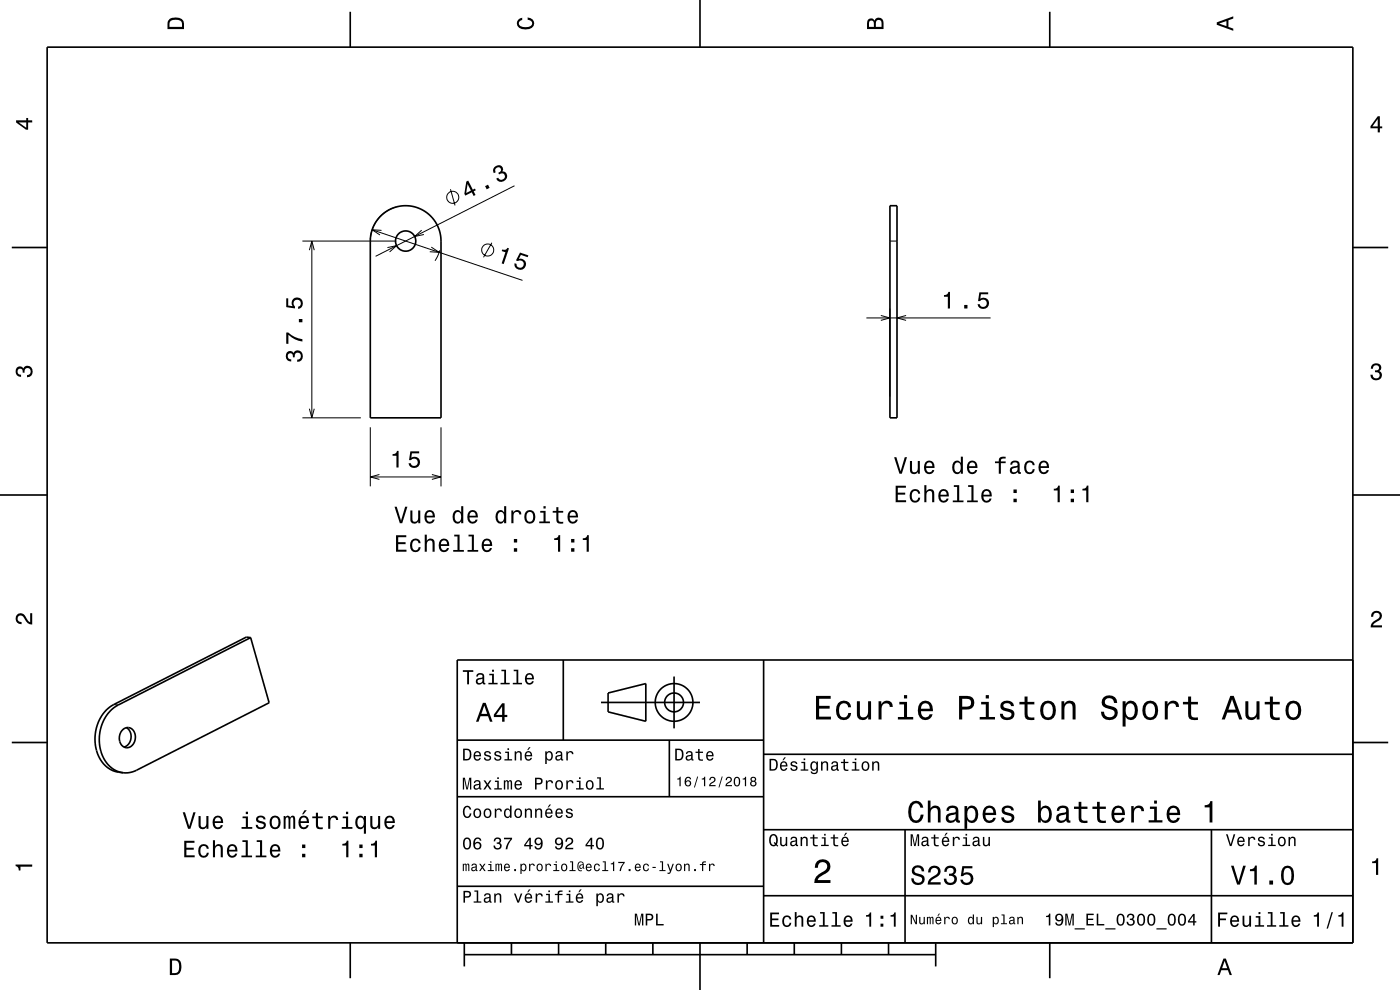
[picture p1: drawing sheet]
<svg xmlns="http://www.w3.org/2000/svg" width="297mm" height="210mm" viewBox="0 0 297 210" stroke-linecap="round" stroke-linejoin="round" font-family="sans-serif">
<g fill="none" stroke="#000" stroke-width=".21">
<path d="M109.1 39.4l-29.4 15M64.2 51.1h19.9M65.6 53.1l.6-2 .5 2M66.2 51.1v37.5M78.9 48.7l31.9 10.8M80.9 48.9l-2-.2 1.7 1.1M82.2 52.5l1.9-.4-1.5 1.3M84.1 43.9a7.5 7.5 0 0 0-5.5 6.8M89.5 48.8l-1.5 1.4 1.9-.5M91.5 52.4l1.7 1.1-2-.1M93.3 53.1l-1 2.2M95.6 40.1l.9 3.5"/>
<path d="M104.4 51.5l-1.8 3.1M188.8 51.1h1.5M183.8 67.4h26.4M186.9 66.9l1.9 .5-1.9 .6M188.8 65.4v18.7M192.2 66.9l-1.9 .5 1.9 .6M64.2 88.6h12.4M65.6 86.7l.6 1.9 .5-1.9M78.6 90.6v12.6M93.6 90.6v12.6M78.6 101.2h15M80.5 100.7l-1.9 .5 1.9 .5"/>
<path d="M91.6 100.7l2 .5-2 .5M24.1 149.4l1 .2"/>
<circle cx="96" cy="41.9" r="1.28"/>
<circle cx="103.5" cy="53" r="1.28"/>
</g>
<g fill="none" stroke="#000" stroke-width=".35">
<path d="M10 10h277v190h-277zM74.3 2.5v7.5M148.5 0v10M222.7 2.5v7.5M2.5 52.5h7.5M80.9 45.7a7.5 7.5 0 0 1 8.1-1.5 7.5 7.5 0 0 1 4.6 6.9v37.5h-15v-37.5a7.5 7.5 0 0 1 2.3-5.4zM188.8 43.6h1.5v45h-1.5zM287 52.5h7.5M0 105h10M287 105h10M53.2 135.3l-.9-.2-28.2 14.3a8.5 8.5 0 0 0-1.4 13.4l1.6 .8 1.8 .3M53.2 135.3l3.9 13.8-28.2 14.3-1.4 .5h-1.4"/>
<path d="M53.2 135.3l-28.1 14.3a8.5 8.5 0 0 0-1.5 13.3l1.3 .7 1.2 .3M119.5 140v17M162 140v60M287 140h-190v60M2.5 157.5h7.5M26 154.9a1.62 1.62 0 0 1 1.9-.4 1.62 1.62 0 0 1 .8 1.8 1.86 1.86 0 0 1-2.6 2.1 2.43 2.43 0 0 1-.1-3.5zM26.8 154.4a2.35 2.35 0 0 1-.5 4.1M97 157h65M127.5 149h21M129 147l8-2v8l-8-2zM142 157v12M143 143.5v11"/>
<path d="M287 157.5h7.5M97 169h65M162 176h125M162 160h125M192 176v24M257 176v24M97 188h65M162 190h125M74.3 200v7.5M98.5 202.5h100M98.5 200v5M108.5 200v2.5"/>
<path d="M118.5 200v2.5M128.5 200v2.5M138.5 200v2.5M148.5 200v10M158.5 200v2.5M168.5 200v2.5M178.5 200v2.5M188.5 200v2.5M198.5 200v5M222.7 200v7.5"/>
<circle cx="86.1" cy="51.1" r="2.15"/>
<circle cx="143" cy="149" r="2"/>
<circle cx="143" cy="149" r="4"/>
</g>
<g fill="#000">
<path d="M36 4a2.18 2.18 0 0 0-.5 2.2h3.5v-1.2a1.43 1.43 0 0 0-1.7-1.3zM36.3 4.4a2.15 2.15 0 0 1 2.2 .3l.1 1h-2.6v-1z" fill-rule="evenodd"/>
<path d="M109.9 4.2l.9-.4v.4a.7 .7 0 0 0-.7 .5 .7 .7 0 0 0 .3 .8 1.7 1.7 0 0 0 2.5-.5 .9 .9 0 0 0-1-.8v-.5a1.24 1.24 0 0 1 1.4 1.1 1.24 1.24 0 0 1-1 1.4 2.22 2.22 0 0 1-2.5-.7l-.2-.5z" fill-rule="evenodd"/>
<path d="M184.2 4.2l-.3 .7v1.3h3.5v-1.3a.98 .98 0 0 0-.7-1.1 .98 .98 0 0 0-1.2 .6 .84 .84 0 0 0-1.3-.2zM184.5 4.5a.54 .54 0 0 1 .6-.1 .54 .54 0 0 1 .3 .6v.7h-1zM185.9 4.4a.62 .62 0 0 1 .8-.1 .62 .62 0 0 1 .3 .6v.8h-1.2z" fill-rule="evenodd"/>
<path d="M258.1 4.7v.6l3.5 1.2v-.4l-1-.4v-1.4l1-.4v-.4zM258.6 5l1.6-.5v1z" fill-rule="evenodd"/>
<path d="M3.4 25.5v.5l2.1 1.5h.5v-1.5h.8v-.5h-.8v-.5h-.4v.5zM4 26h1.6v1.1z" fill-rule="evenodd"/>
<path d="M292.3 24.7l-1.6 2.1v.4h1.6v.9h.4v-.9h.5v-.4h-.5v-2.1zM292.3 25.2v1.6h-1.1z" fill-rule="evenodd"/>
<path d="M98.9 38.5l-.4 2.6 .2 .4 1.4-.7 .4 .8 .4-.2-.4-.8 .4-.2-.2-.4-.4 .2-1-1.9zM99.2 39l.7 1.4-1 .5zM102.9 39.5l.3 .7 .7-.4-.4-.6zM104.8 35.5a1.06 1.06 0 0 0 0 1.2l.4-.2a.62 .62 0 0 1-.1-.8 .62 .62 0 0 1 .8-.1 .62 .62 0 0 1 .2 .8l-.4 .2 .2 .4a.72 .72 0 0 1 1 0 .72 .72 0 0 1 0 1 .72 .72 0 0 1-1 0l-.2-.3-.4 .2a1.18 1.18 0 0 0 1.8 .4 1.18 1.18 0 0 0-.2-1.9h-.3a.9 .9 0 0 0-.2-1.2 .9 .9 0 0 0-1.2 0z" fill-rule="evenodd"/>
<path d="M106.6 52.9l-.2 .4 .8 .2-.8 2.4 .5 .1 1.1-3.3-.3-.1a.76 .76 0 0 1-1.1 .3zM110.3 53.6l-.8 1.6 .3 .2a.8 .8 0 0 1 1.3 .1 .8 .8 0 0 1-.5 1.2 .8 .8 0 0 1-1-.7l-.4-.2a1.21 1.21 0 0 0 1 1.5 1.21 1.21 0 0 0 1.3-1.3 1.21 1.21 0 0 0-1.4-1.1l.4-.8 1.5 .5 .1-.4z" fill-rule="evenodd"/>
<path d="M60.9 74.7a1.17 1.17 0 0 0-.2 1.3 1.17 1.17 0 0 0 1.1 .7v-.5a.62 .62 0 0 1-.8-.3 .62 .62 0 0 1 .3-.8 .62 .62 0 0 1 .8 .2v.5h.4a.72 .72 0 0 1 .5-.9 .72 .72 0 0 1 .9 .4 .72 .72 0 0 1-.5 .9l-.3 .1v.5a1.18 1.18 0 0 0 1.1-1.6 1.18 1.18 0 0 0-1.8-.6l-.1 .3a.86 .86 0 0 0-1.4-.2zM60.7 70.5v2.4h.5v-1.9a5.2 5.2 0 0 0 3 1.5v-.6a5.3 5.3 0 0 1-3.1-1.4zM63.4 67.7v.7h.8v-.7zM60.7 63.3v1.9l1.9 .2v-.4a.79 .79 0 0 1-.2-1.1 .79 .79 0 0 1 1.2-.1 .79 .79 0 0 1-.1 1.2l-.3 .1v.4a1.21 1.21 0 0 0 1.1-1.5 1.21 1.21 0 0 0-1.6-.8 1.21 1.21 0 0 0-.6 1.8l-1-.2v-1.5z" fill-rule="evenodd"/>
<path d="M200.3 62.6v.3h.8v2.5h.4v-3.5h-.3a.77 .77 0 0 1-.9 .7zM204.6 64.7v.7h.6v-.7zM207.8 62l-.3 1.9h.4a.79 .79 0 0 1 1.1-.2 .79 .79 0 0 1 .1 1.2 .79 .79 0 0 1-1.2-.1v-.3h-.5a1.21 1.21 0 0 0 1.5 1.1 1.21 1.21 0 0 0 .8-1.7 1.21 1.21 0 0 0-1.7-.5l.1-1h1.5v-.4z" fill-rule="evenodd"/>
<path d="M291.1 77.4a1.08 1.08 0 0 1 1.4-.2 1.08 1.08 0 0 1 .4 1.2l-.3 .3a1.06 1.06 0 0 1 .5 1.3 1.06 1.06 0 0 1-1.2 .7 1.1 1.1 0 0 1-1.2-1.2h.5a.71 .71 0 0 0 1 .8 .71 .71 0 0 0 .1-1.3h-.6v-.4a.61 .61 0 0 0 .8-.3 .61 .61 0 0 0-.2-.8 .61 .61 0 0 0-.9 .2l-.1 .5h-.5z" fill-rule="evenodd"/>
<path d="M3.6 78a.86 .86 0 0 1 1.4 .2 1.06 1.06 0 0 1 1.2-.6 1.06 1.06 0 0 1 .7 1.2 1.1 1.1 0 0 1-1.2 1.2v-.4a.71 .71 0 0 0 .8-1 .71 .71 0 0 0-1.3-.1v.6h-.4a.61 .61 0 0 0-.3-.8 .61 .61 0 0 0-.8 .2 .61 .61 0 0 0 .2 .8l.6 .2v.4a1.15 1.15 0 0 1-1.2-.6 1.15 1.15 0 0 1 .3-1.3z" fill-rule="evenodd"/>
<path d="M83.3 96.3v.4h.8v2.5h.5v-3.6h-.4a.77 .77 0 0 1-.9 .7zM87.1 95.7l-.3 1.9h.4a.8 .8 0 0 1 1.2-.2 .8 .8 0 0 1-.1 1.2 .8 .8 0 0 1-1.2-.3h-.4a1.21 1.21 0 0 0 1.5 1 1.21 1.21 0 0 0 .8-1.6 1.21 1.21 0 0 0-1.8-.6l.2-.9h1.5v-.5z" fill-rule="evenodd"/>
<path d="M189.7 97l1.1 3.5h.5l1.1-3.5h-.5l-.8 3-.9-3zM193 97.8v1.8a.89 .89 0 0 0 .7 .9 .89 .89 0 0 0 1-.4v.4h.4v-2.7h-.4v1.5a.65 .65 0 0 1-.4 .8 .65 .65 0 0 1-.8-.3v-2zM196.3 98.1a1.54 1.54 0 0 0 .8 2.5 1.07 1.07 0 0 0 1.1-.9h-.4l-.3 .4-.3 .1a.76 .76 0 0 1-.7-.9h1.8a1.17 1.17 0 0 0-.5-1.4 1.17 1.17 0 0 0-1.5 .2zM196.7 98.3a.66 .66 0 0 1 .8-.1 .66 .66 0 0 1 .3 .7h-1.3zM202.3 98.1a1.58 1.58 0 0 0 .7 2.5l.5-.1 .3-.4v.4h.5v-3.6h-.5v1.3a.9 .9 0 0 0-1.5-.1zM202.6 98.4a.62 .62 0 0 1 .7-.3 .62 .62 0 0 1 .5 .6 1.12 1.12 0 0 1-.7 1.5 1.19 1.19 0 0 1-.5-1.8zM205.4 98.1a1.54 1.54 0 0 0 .8 2.5 1.07 1.07 0 0 0 1.1-.9h-.4l-.2 .4-.4 .1a.76 .76 0 0 1-.7-.9h1.8a1.17 1.17 0 0 0-.5-1.4 1.17 1.17 0 0 0-1.5 .2zM205.8 98.3a.66 .66 0 0 1 .8-.1 .66 .66 0 0 1 .3 .7h-1.3zM211.1 97.9v.4h.8v2.2h.4v-2.2h1v-.4h-1l.1-.4 .3-.2h.6v-.4a1.04 1.04 0 0 0-1.4 .7v.3zM214.6 97.9l-.3 .7h.4a.55 .55 0 0 1 .7-.6 .55 .55 0 0 1 .4 .8l-.2 .1a1 1 0 0 0-1.1 .2 1 1 0 0 0-.2 1 .93 .93 0 0 0 1.6 0l.1 .3 .6 .1v-.3l-.3-.1v-1.6a1.02 1.02 0 0 0-1.7-.6zM214.8 99.4l1.1-.3a.77 .77 0 0 1-.2 .9 .77 .77 0 0 1-.9 .1zM217.6 98.1a1.53 1.53 0 0 0 .8 2.5 1.06 1.06 0 0 0 1.1-1.1h-.4a.67 .67 0 0 1-.6 .7 .67 .67 0 0 1-.7-.6 1.11 1.11 0 0 1 .6-1.5 .59 .59 0 0 1 .7 .6h.4a1.09 1.09 0 0 0-.8-1 1.09 1.09 0 0 0-1.1 .4zM220.6 98.1a1.54 1.54 0 0 0 .8 2.5 1.07 1.07 0 0 0 1.1-.9h-.4l-.3 .4-.3 .1a.76 .76 0 0 1-.7-.9h1.7a1.17 1.17 0 0 0-.4-1.4 1.17 1.17 0 0 0-1.5 .2zM221 98.3a.66 .66 0 0 1 .8-.1 .66 .66 0 0 1 .3 .7h-1.3z" fill-rule="evenodd"/>
<path d="M84 113.5v3.5h2.2v-.4h-1.7v-1.2h1.5v-.4h-1.5v-1h1.7v-.5zM87.3 114.6a1.53 1.53 0 0 0 .8 2.5 1.07 1.07 0 0 0 1.1-1h-.4a.67 .67 0 0 1-.6 .6 .67 .67 0 0 1-.7-.6 1.11 1.11 0 0 1 .6-1.5 .6 .6 0 0 1 .7 .6h.4a1.09 1.09 0 0 0-.7-.9 1.09 1.09 0 0 0-1.2 .3zM90.1 113.4v3.6h.4v-1.5a.64 .64 0 0 1 .4-.8 .64 .64 0 0 1 .8 .3l.1 2h.4v-1.7a.88 .88 0 0 0-.6-1 .88 .88 0 0 0-1.1 .4v-1.3zM93.4 114.6a1.54 1.54 0 0 0 .8 2.5 1.06 1.06 0 0 0 1.1-.8h-.5l-.2 .3-.4 .1a.76 .76 0 0 1-.7-.9h1.8a1.16 1.16 0 0 0-.5-1.4 1.16 1.16 0 0 0-1.4 .2zM93.7 114.8a.66 .66 0 0 1 .8-.1 .66 .66 0 0 1 .3 .7h-1.3zM96.4 113.4v.4h.7v2.9h-1v.3h2.3v-.3h-.9v-3.3zM99.4 113.4v.4h.7v2.9h-.9v.3h2.2v-.3h-.9v-3.3zM102.5 114.6a1.54 1.54 0 0 0 .8 2.5 1.05 1.05 0 0 0 1.1-.8h-.5l-.2 .3-.4 .1a.76 .76 0 0 1-.7-.9h1.8a1.16 1.16 0 0 0-.5-1.4 1.16 1.16 0 0 0-1.4 .2zM102.8 114.8a.66 .66 0 0 1 .8-.1 .66 .66 0 0 1 .3 .7h-1.3zM109 116.3v.7h.7v-.7zM109 114.3v.8h.7v-.8z" fill-rule="evenodd"/>
<path d="M83.7 107.5l1.1 3.5h.5l1.1-3.5h-.4l-.9 3-.9-3zM87.1 108.3v1.8a.89 .89 0 0 0 .6 .9 .89 .89 0 0 0 1-.4v.4h.5v-2.7h-.5v1.5a.65 .65 0 0 1-.4 .8 .65 .65 0 0 1-.8-.3v-2zM90.3 108.6a1.54 1.54 0 0 0 .8 2.5 1.06 1.06 0 0 0 1.1-.9h-.4l-.2 .4-.4 .1a.76 .76 0 0 1-.7-.9h1.8a1.16 1.16 0 0 0-.5-1.4 1.16 1.16 0 0 0-1.5 .2zM90.7 108.8a.66 .66 0 0 1 .8-.1 .66 .66 0 0 1 .3 .7h-1.3zM96.3 108.6a1.58 1.58 0 0 0 .8 2.5l.4-.1 .3-.4v.4h.5v-3.6h-.5v1.3a.89 .89 0 0 0-1.5-.1zM96.6 108.9a.62 .62 0 0 1 .7-.3 .62 .62 0 0 1 .5 .6 1.12 1.12 0 0 1-.7 1.5 1.19 1.19 0 0 1-.5-1.8zM99.4 108.6a1.54 1.54 0 0 0 .8 2.5 1.06 1.06 0 0 0 1.1-.9h-.4l-.2 .4-.4 .1a.76 .76 0 0 1-.7-.9h1.8a1.16 1.16 0 0 0-.5-1.4 1.16 1.16 0 0 0-1.5 .2zM99.8 108.8a.66 .66 0 0 1 .8-.1 .66 .66 0 0 1 .3 .7h-1.3zM105.4 108.6a1.58 1.58 0 0 0 .8 2.5l.4-.1 .3-.4v.4h.5v-3.6h-.4v1.3a.89 .89 0 0 0-1.6-.1zM105.8 108.9a.62 .62 0 0 1 .6-.3 .62 .62 0 0 1 .5 .6 1.12 1.12 0 0 1-.7 1.5 1.19 1.19 0 0 1-.4-1.8zM108.5 108.3v2.7h.4v-1.6a.66 .66 0 0 1 .4-.7 .66 .66 0 0 1 .8 .2l.1 .2h.4a.89 .89 0 0 0-.7-.9 .89 .89 0 0 0-1 .5v-.4zM111.5 108.6a1.53 1.53 0 0 0 .9 2.5 1.48 1.48 0 0 0 1.2-1.5 1.48 1.48 0 0 0-1.2-1.4l-.5 .1zM111.9 108.9a.67 .67 0 0 1 .7-.3 .67 .67 0 0 1 .5 .6 1.11 1.11 0 0 1-.7 1.5 1.17 1.17 0 0 1-.5-1.8zM114.6 108.4v.4h.7v1.8h-.9v.4h2.3v-.4h-1v-2.2zM115.3 107.4v.5h.5v-.5zM118 107.6v.8h-.7v.4h.7l.1 1.7a1.05 1.05 0 0 0 1.4 .6v-.4a.68 .68 0 0 1-1-.4v-1.5h1v-.4h-1v-.8zM120.7 108.6a1.54 1.54 0 0 0 .8 2.5 1.06 1.06 0 0 0 1.1-.9h-.5l-.2 .4-.4 .1a.76 .76 0 0 1-.6-.9h1.7a1.16 1.16 0 0 0-.5-1.4 1.16 1.16 0 0 0-1.4 .2zM121 108.8a.66 .66 0 0 1 .8-.1 .66 .66 0 0 1 .4 .7h-1.3z" fill-rule="evenodd"/>
<path d="M117.6 114.2v.3h.8v2.5h.4v-3.5h-.3a.77 .77 0 0 1-.9 .7zM121.2 116.3v.7h.7v-.7zM121.2 114.3v.8h.7v-.8zM123.6 114.2v.3h.8v2.5h.5v-3.5h-.3a.77 .77 0 0 1-1 .7z" fill-rule="evenodd"/>
<path d="M190 103v3.5h2.2v-.4h-1.7v-1.2h1.5v-.4h-1.5v-1h1.7v-.5zM193.3 104.1a1.53 1.53 0 0 0 .8 2.5 1.07 1.07 0 0 0 1.1-1h-.4a.67 .67 0 0 1-.6 .6 .67 .67 0 0 1-.7-.6 1.11 1.11 0 0 1 .6-1.5 .59 .59 0 0 1 .7 .6h.4a1.09 1.09 0 0 0-.7-.9 1.09 1.09 0 0 0-1.2 .3zM196.1 102.9v3.6h.4v-1.5a.63 .63 0 0 1 .6-.9 .63 .63 0 0 1 .6 .7v1.7h.5v-1.7a.88 .88 0 0 0-.6-1 .88 .88 0 0 0-1.1 .4v-1.3zM199.4 104.1a1.54 1.54 0 0 0 .8 2.5 1.06 1.06 0 0 0 1-.8h-.4l-.2 .3-.4 .1a.76 .76 0 0 1-.7-.9h1.8a1.16 1.16 0 0 0-.5-1.4 1.16 1.16 0 0 0-1.4 .2zM199.7 104.3a.66 .66 0 0 1 .8-.1 .66 .66 0 0 1 .3 .7h-1.3zM202.3 102.9v.4h.7v2.9h-.9v.3h2.3v-.3h-.9v-3.3zM205.4 102.9v.4h.7v2.9h-.9v.3h2.2v-.3h-.9v-3.3zM208.5 104.1a1.54 1.54 0 0 0 .8 2.5 1.06 1.06 0 0 0 1.1-.8h-.5l-.2 .3-.4 .1a.76 .76 0 0 1-.7-.9h1.8a1.16 1.16 0 0 0-.5-1.4 1.16 1.16 0 0 0-1.4 .2zM208.8 104.3a.66 .66 0 0 1 .8-.1 .66 .66 0 0 1 .3 .7h-1.3zM215 105.8v.7h.7v-.7zM215 103.8v.8h.7v-.8z" fill-rule="evenodd"/>
<path d="M223.6 103.7v.3h.8v2.5h.4v-3.5h-.3a.77 .77 0 0 1-.9 .7zM227.1 105.8v.7h.7v-.7zM227.1 103.8v.8h.7v-.8zM229.6 103.7v.3h.8v2.5h.5v-3.5h-.3a.77 .77 0 0 1-1 .7z" fill-rule="evenodd"/>
<path d="M3.6 130.4a1.22 1.22 0 0 1 2 .7l.4 .6 .4 .3v-1.9h.4v2.4a1.8 1.8 0 0 1-1.7-1.4 .71 .71 0 0 0-.9-.5 .71 .71 0 0 0-.5 .8 .71 .71 0 0 0 .9 .5v.5a1.18 1.18 0 0 1-1.2-.7 1.18 1.18 0 0 1 .2-1.3z" fill-rule="evenodd"/>
<path d="M291.2 129.9a1.18 1.18 0 0 1 1.9 .3 1.18 1.18 0 0 1-1 1.7l-.5 .3-.3 .5h1.9v.4h-2.4a1.8 1.8 0 0 1 1.4-1.8 .71 .71 0 0 0 .5-.8 .71 .71 0 0 0-.9-.5 .71 .71 0 0 0-.5 .8h-.4z" fill-rule="evenodd"/>
<path d="M98.2 158.8v2.5h.9a1.37 1.37 0 0 0 .7-2.2 1.56 1.56 0 0 0-1.6-.3zM98.6 159.1a.98 .98 0 0 1 1.1 .7 .98 .98 0 0 1-.6 1.2h-.5zM100.7 159.6a1.04 1.04 0 0 0-.2 1.2 1.04 1.04 0 0 0 1 .5l.5-.5h-.3l-.4 .3a.54 .54 0 0 1-.5-.7h1.3a.83 .83 0 0 0-.4-.9 .83 .83 0 0 0-1 .1zM100.9 159.7l.2-.1a.47 .47 0 0 1 .5 .1 .47 .47 0 0 1 .1 .5h-.9zM102.9 159.5l-.2 .1a.69 .69 0 0 0 .9 .9l.2 .1a.43 .43 0 0 1-.4 .5 .43 .43 0 0 1-.4-.4h-.3a.74 .74 0 0 0 .9 .7 .74 .74 0 0 0 .5-1l-1-.4a.38 .38 0 0 1 .3-.5 .38 .38 0 0 1 .4 .4h.3a.78 .78 0 0 0-1.2-.4zM105.1 159.5l-.2 .1a.69 .69 0 0 0 .9 .9l.2 .1a.43 .43 0 0 1-.4 .5 .43 .43 0 0 1-.5-.4h-.3a.74 .74 0 0 0 .9 .7 .74 .74 0 0 0 .5-1l-.9-.4a.38 .38 0 0 1 .3-.5 .38 .38 0 0 1 .4 .4h.3a.77 .77 0 0 0-1.2-.4zM107.2 159.4v.3h.5v1.3h-.7v.3h1.6v-.3h-.6v-1.6zM107.7 158.7v.4h.3v-.4zM109.2 159.4v1.9h.3v-1.1a.45 .45 0 0 1 .4-.6 .45 .45 0 0 1 .5 .5v1.2h.3v-1.3a.63 .63 0 0 0-.5-.7 .63 .63 0 0 0-.7 .4v-.3zM112.2 158.5l-.4 .6h.3l.5-.6zM111.5 159.6a1.04 1.04 0 0 0-.2 1.2 1.04 1.04 0 0 0 1.1 .5l.5-.5h-.3l-.5 .3a.54 .54 0 0 1-.5-.7h1.3a.83 .83 0 0 0-.4-.9 .83 .83 0 0 0-1 .1zM111.8 159.7l.1-.1a.48 .48 0 0 1 .5 .1 .48 .48 0 0 1 .2 .5h-1zM115.7 159.4v2.7h.3v-1.1a.66 .66 0 0 0 .7 .4 .66 .66 0 0 0 .5-.6 .91 .91 0 0 0 0-1.1 .91 .91 0 0 0-1-.3l-.2 .3v-.3zM116.1 159.8a.45 .45 0 0 1 .5-.2 .45 .45 0 0 1 .3 .4 .65 .65 0 0 1 .1 .8 .65 .65 0 0 1-.7 .2 .98 .98 0 0 1-.2-1.2zM118.1 159.5l-.2 .4h.3a.39 .39 0 0 1 .4-.3 .39 .39 0 0 1 .3 .5h-.1a.65 .65 0 0 0-1 .4 .65 .65 0 0 0 .6 .9l.6-.3 .1 .2h.4v-.2l-.2-.1v-1.1a.72 .72 0 0 0-.5-.6 .72 .72 0 0 0-.7 .2zM118.2 160.6l.8-.3a.55 .55 0 0 1-.2 .7 .55 .55 0 0 1-.6 0zM120.1 159.4v1.9h.4v-1.1a.47 .47 0 0 1 .2-.6 .47 .47 0 0 1 .6 .2v.2h.4a.64 .64 0 0 0-.5-.7 .64 .64 0 0 0-.8 .4v-.3z" fill-rule="evenodd"/>
<path d="M98.2 142.2v.3h.9v2.7h.4v-2.7h.9v-.3zM101.3 143l-.3 .5h.4a.47 .47 0 0 1 .5-.4 .47 .47 0 0 1 .4 .6l-.2 .1a.84 .84 0 0 0-1 .2 .84 .84 0 0 0 0 1.1 .9 .9 0 0 0 1.3-.2l.1 .2 .5 .1v-.3l-.3-.1v-1.3a.87 .87 0 0 0-1.4-.5zM101.4 144.3l.9-.3a.66 .66 0 0 1-.1 .7 .66 .66 0 0 1-.8 .1zM103.8 142.9v.3h.6v1.6h-.8v.4h2v-.4h-.8v-1.9zM104.4 142.1v.4h.4v-.4zM106.4 142.1v.3h.6v2.4h-.8v.4h1.9v-.4h-.7v-2.7zM109 142.1v.3h.6v2.4h-.8v.4h1.9v-.4h-.7v-2.7zM111.6 143.1a1.32 1.32 0 0 0 .7 2.1 .9 .9 0 0 0 .9-.7h-.3l-.2 .3-.4 .1a.65 .65 0 0 1-.6-.8h1.6a1 1 0 0 0-.4-1.2 1 1 0 0 0-1.3 .2zM111.9 143.3a.57 .57 0 0 1 .7-.1 .57 .57 0 0 1 .3 .6h-1.2z" fill-rule="evenodd"/>
<path d="M102.4 149.1l-1.4 4h.5l.4-1.2h1.6l.4 1.2h.6l-1.5-4zM102.7 149.7l.7 1.7h-1.3zM106.5 149.2l-1.7 2.4v.5h1.7v1h.5v-1h.6v-.5h-.6v-2.4zM106.5 149.9v1.7h-1.3z" fill-rule="evenodd"/>
<path d="M143.2 158.8v2.5h.9a1.37 1.37 0 0 0 .7-2.2 1.56 1.56 0 0 0-1.6-.3zM143.6 159.1a.98 .98 0 0 1 1.1 .7 .98 .98 0 0 1-.6 1.2h-.5zM145.7 159.5l-.2 .4h.3a.39 .39 0 0 1 .5-.3 .39 .39 0 0 1 .3 .5h-.2a.65 .65 0 0 0-.9 .4 .65 .65 0 0 0 .5 .9l.7-.3v.2h.4v-.2l-.1-.1-.1-1.1a.73 .73 0 0 0-.4-.6 .73 .73 0 0 0-.8 .2zM145.8 160.6l.8-.3a.55 .55 0 0 1-.1 .7 .55 .55 0 0 1-.7 0zM148.1 158.9v.5h-.5v.3h.5v1.3a.75 .75 0 0 0 1 .4v-.3a.48 .48 0 0 1-.7-.3v-1.1h.7v-.3h-.7v-.5zM150 159.6a1.04 1.04 0 0 0-.2 1.2 1.04 1.04 0 0 0 1.1 .5l.5-.5h-.4l-.4 .3a.54 .54 0 0 1-.5-.7h1.3a.83 .83 0 0 0-.4-.9 .83 .83 0 0 0-1 .1zM150.3 159.7l.1-.1a.48 .48 0 0 1 .5 .1 .48 .48 0 0 1 .2 .5h-1z" fill-rule="evenodd"/>
<path d="M173.1 147.6v5h3.2v-.6h-2.5v-1.7h2.2v-.6h-2.2v-1.5h2.4v-.6zM177.8 149.2a2.59 2.59 0 0 0 .5 3.4 1.58 1.58 0 0 0 2.3-1.4h-.6a.95 .95 0 0 1-.9 1 .95 .95 0 0 1-1-.9 1.59 1.59 0 0 1 .9-2.1 .85 .85 0 0 1 .9 .8h.7a1.56 1.56 0 0 0-1.1-1.3 1.56 1.56 0 0 0-1.7 .5zM181.8 148.8v2.5a1.27 1.27 0 0 0 .9 1.4 1.27 1.27 0 0 0 1.5-.7v.6h.6v-3.8h-.6v2.2a.92 .92 0 0 1-.6 1.1 .92 .92 0 0 1-1.2-.4v-2.9zM186.4 148.8v3.8h.6v-2.2a.95 .95 0 0 1 .5-1.1 .95 .95 0 0 1 1.2 .3l.1 .4h.6a1.28 1.28 0 0 0-1-1.4 1.28 1.28 0 0 0-1.4 .8v-.6zM190.8 148.9v.5h1v2.7h-1.3v.5h3.2v-.5h-1.3v-3.2zM191.8 147.4v.8h.6v-.8zM195.1 149.2a2.62 2.62 0 0 0 .5 3.4 1.57 1.57 0 0 0 2.2-1.1h-.6l-.3 .5-.5 .2a1.08 1.08 0 0 1-1-1.3h2.5a1.66 1.66 0 0 0-.7-2 1.66 1.66 0 0 0-2.1 .3zM195.6 149.5a.94 .94 0 0 1 1.2-.2 .94 .94 0 0 1 .5 1h-1.9zM203.5 147.6v5h.6v-2.1h.8a1.47 1.47 0 0 0 1.8-1.2 1.47 1.47 0 0 0-1.5-1.7zM204.1 148.2a1.6 1.6 0 0 1 1.8 .5 .86 .86 0 0 1 0 .9 .86 .86 0 0 1-.9 .3h-.9zM208.1 148.9v.5h1v2.7h-1.3v.5h3.3v-.5h-1.3v-3.2zM209.1 147.4v.8h.7v-.8zM212.6 148.9a1.08 1.08 0 0 0-.3 1.2 1.08 1.08 0 0 0 1 .7l1.1 .4a.57 .57 0 0 1 .2 .6 .57 .57 0 0 1-.5 .4 .96 .96 0 0 1-1.4-.8h-.6a1.6 1.6 0 0 0 1.3 1.4 1.6 1.6 0 0 0 1.7-.8 1.13 1.13 0 0 0-1-1.6l-1.1-.3-.2-.4a.87 .87 0 0 1 .9-.5 .87 .87 0 0 1 .8 .6h.6a1.41 1.41 0 0 0-2.1-1.1zM217.4 147.8v1.1h-1.1v.5h1.1v2.6l.2 .4 .4 .3h1.4v-.5a.97 .97 0 0 1-1.4-.5v-2.3h1.4v-.5h-1.4v-1.1zM221.1 149.2a2.56 2.56 0 0 0 .5 3.4 1.72 1.72 0 0 0 1.8-.2 1.72 1.72 0 0 0 .6-1.7 1.7 1.7 0 0 0-.9-1.9 1.7 1.7 0 0 0-2 .4zM221.6 149.6a.96 .96 0 0 1 1-.4 .96 .96 0 0 1 .7 .8 1.59 1.59 0 0 1-1 2.2 1.19 1.19 0 0 1-1-1.5zM225.2 148.8v3.8h.6v-2.2a.97 .97 0 0 1 .5-1.1 .97 .97 0 0 1 1.1 .2l.1 .7v2.4h.7v-2.5a1.27 1.27 0 0 0-.9-1.4 1.27 1.27 0 0 0-1.5 .6v-.5zM234.1 147.9a1.38 1.38 0 0 0-.3 1.5 1.38 1.38 0 0 0 1.3 .9 1.25 1.25 0 0 1 1.4 .9 1.15 1.15 0 0 1-1.3 .9 1.15 1.15 0 0 1-1-1.1h-.7a1.8 1.8 0 0 0 1.7 1.8 1.8 1.8 0 0 0 1.9-1.6 1.46 1.46 0 0 0-1.5-1.4l-.6-.2a.83 .83 0 0 1-.5-1.1 .83 .83 0 0 1 1.2-.3l.5 .5 .1 .4h.7a1.67 1.67 0 0 0-1-1.6 1.67 1.67 0 0 0-1.9 .4zM238.2 148.8v5.3h.6v-2.1a1.32 1.32 0 0 0 1.4 .7 1.32 1.32 0 0 0 1.1-1.1 2.43 2.43 0 0 0-.8-2.8 1.21 1.21 0 0 0-1.7 .5v-.5zM239.1 149.6a.9 .9 0 0 1 .9-.4 .9 .9 0 0 1 .7 .8 1.61 1.61 0 0 1-.9 2.2 1.18 1.18 0 0 1-1-1.5zM242.8 149.2a2.56 2.56 0 0 0 .5 3.4 1.72 1.72 0 0 0 1.8-.2 1.72 1.72 0 0 0 .6-1.7 1.7 1.7 0 0 0-.9-1.9 1.7 1.7 0 0 0-2 .4zM243.3 149.6a.96 .96 0 0 1 1-.4 .96 .96 0 0 1 .7 .8 1.59 1.59 0 0 1-1 2.2 1.19 1.19 0 0 1-1-1.5zM247.1 148.8v3.8h.6v-2.2a.95 .95 0 0 1 .5-1.1 .95 .95 0 0 1 1.2 .3l.1 .4h.6a1.28 1.28 0 0 0-1-1.4 1.28 1.28 0 0 0-1.4 .8v-.6zM252 147.8v1.1h-1v.5h1l.1 2.6 .2 .4 .4 .3h1.4v-.5a.97 .97 0 0 1-1.4-.5v-2.3h1.4v-.5h-1.4v-1.1zM261 147.6l-1.8 5h.6l.6-1.4h2l.5 1.4h.7l-1.9-5zM261.4 148.3l.7 2.2h-1.5zM264.2 148.8v2.5a1.27 1.27 0 0 0 .9 1.4 1.27 1.27 0 0 0 1.5-.7v.6h.6v-3.8h-.6v2.2a.92 .92 0 0 1-.6 1.1 .92 .92 0 0 1-1.1-.4l-.1-2.9zM269.4 147.8v1.1h-1.1v.5h1.1v2.6l.2 .4 .4 .3 .7 .1 .8-.1v-.5a.97 .97 0 0 1-1.4-.5l-.1-2.3h1.5v-.5h-1.5v-1.1zM273.1 149.2a2.56 2.56 0 0 0 .6 3.4 1.72 1.72 0 0 0 1.8-.2 1.72 1.72 0 0 0 .6-1.7 1.7 1.7 0 0 0-.9-1.9 1.7 1.7 0 0 0-2.1 .4zM273.6 149.6a.96 .96 0 0 1 1-.4 .96 .96 0 0 1 .7 .8 1.59 1.59 0 0 1-.9 2.2 1.19 1.19 0 0 1-1.1-1.5z" fill-rule="evenodd"/>
<path d="M38.8 172.3l1.1 3.5h.5l1.1-3.5h-.5l-.9 3-.9-3zM42.1 173.1v1.8a.89 .89 0 0 0 .6 1 .89 .89 0 0 0 1.1-.5v.4h.4v-2.7h-.4v1.6a.65 .65 0 0 1-.4 .7 .65 .65 0 0 1-.8-.3v-2zM45.4 173.4a1.54 1.54 0 0 0 .8 2.5 1.06 1.06 0 0 0 1.1-.9h-.5l-.2 .4-.3 .1a.76 .76 0 0 1-.7-.9h1.7a1.16 1.16 0 0 0-.5-1.4 1.16 1.16 0 0 0-1.4 .2zM45.7 173.6a.66 .66 0 0 1 .8-.1 .66 .66 0 0 1 .4 .7h-1.3zM51.5 173.2v.4h.7v1.8h-1v.4h2.3v-.4h-.9v-2.2zM52.1 172.2v.5h.5v-.5zM54.6 173.2a.76 .76 0 0 0-.3 .9 .76 .76 0 0 0 .8 .5l.8 .3a.63 .63 0 0 1-.6 .7 .63 .63 0 0 1-.6-.6h-.5a1.07 1.07 0 0 0 1.2 .9 1.07 1.07 0 0 0 1-1.2l-.5-.4-1-.3a.54 .54 0 0 1 .4-.7 .54 .54 0 0 1 .6 .5h.4a1.03 1.03 0 0 0-.7-.8 1.03 1.03 0 0 0-1 .2zM57.5 173.4a1.53 1.53 0 0 0 .9 2.5 1.48 1.48 0 0 0 1.1-1.4 1.48 1.48 0 0 0-1.1-1.5l-.5 .1zM57.8 173.7a.67 .67 0 0 1 .7-.3 .67 .67 0 0 1 .5 .6 1.11 1.11 0 0 1-.6 1.5 1.17 1.17 0 0 1-.6-1.8zM60.2 173.1v2.7h.4v-1.8a.49 .49 0 0 1 .3-.6l.3 .3v2.1h.4v-2.1l.4-.3 .2 .1v.4v1.9h.4v-1.9a.69 .69 0 0 0-.5-.9l-.6 .4-.1-.3-.3-.1-.5 .4v-.3zM64.6 171.9l-.5 .8h.3l.7-.8zM63.6 173.4a1.54 1.54 0 0 0 .8 2.5 1.06 1.06 0 0 0 1.1-.9h-.4l-.3 .4-.3 .1a.76 .76 0 0 1-.7-.9h1.7a1.17 1.17 0 0 0-.4-1.4 1.17 1.17 0 0 0-1.5 .2zM64 173.6a.66 .66 0 0 1 .8-.1 .66 .66 0 0 1 .3 .7h-1.3zM67 172.4v.8h-.8v.4h.8v1.8a1.05 1.05 0 0 0 1.5 .5v-.4a.68 .68 0 0 1-1-.4v-1.5h1v-.4h-1v-.8zM69.6 173.1v2.7h.5v-1.5a.66 .66 0 0 1 .3-.8 .66 .66 0 0 1 .9 .2v.2h.4a.89 .89 0 0 0-.7-.9 .89 .89 0 0 0-1 .5v-.4zM72.7 173.2v.4h.7v1.8h-.9v.4h2.3v-.4h-.9v-2.2zM73.4 172.2v.5h.5v-.5zM75.7 173.4a1.57 1.57 0 0 0 .7 2.5l.5-.1 .3-.4v1.5h.4v-3.8h-.4v.4l-.2-.2a.87 .87 0 0 0-1.3 .1zM76 173.7a.62 .62 0 0 1 .7-.3 .62 .62 0 0 1 .4 .6 1.12 1.12 0 0 1-.6 1.5 1.19 1.19 0 0 1-.5-1.8zM78.5 173.1v1.8a.89 .89 0 0 0 .7 1 .89 .89 0 0 0 1-.5v.4h.5v-2.7h-.5v1.6a.65 .65 0 0 1-.4 .7 .65 .65 0 0 1-.8-.3v-2zM81.8 173.4a1.54 1.54 0 0 0 .8 2.5 1.05 1.05 0 0 0 1.1-.9h-.4l-.2 .4-.4 .1a.76 .76 0 0 1-.7-.9h1.8a1.16 1.16 0 0 0-.5-1.4 1.16 1.16 0 0 0-1.5 .2zM82.2 173.6a.66 .66 0 0 1 .8-.1 .66 .66 0 0 1 .3 .7h-1.3z" fill-rule="evenodd"/>
<path d="M98.2 165v2.5h.3v-2.3l.4 2.3h.3l.5-2.3v2.3h.3v-2.5h-.5l-.4 2.2-.5-2.2zM100.7 165.6l-.2 .5h.3a.39 .39 0 0 1 .5-.4 .39 .39 0 0 1 .3 .6h-.2a.65 .65 0 0 0-.9 .4 .65 .65 0 0 0 .5 .8l.7-.3v.2l.4 .1v-.3h-.1l-.1-1.1a.73 .73 0 0 0-.4-.6 .73 .73 0 0 0-.8 .1zM100.8 166.7l.8-.2a.55 .55 0 0 1-.1 .6 .55 .55 0 0 1-.7 .1zM102.6 165.5l.6 1-.7 1h.4l.5-.8 .5 .8h.4l-.7-1 .7-1h-.4l-.5 .7-.5-.7zM105 165.6v.3h.5v1.3h-.7v.3h1.7v-.3h-.7v-1.6zM105.5 164.9v.3h.3v-.3zM106.9 165.5v2h.3v-1.3l.1-.4h.2l.1 .2v1.5h.3v-1.5l.3-.3 .1 .4v1.4h.3v-1.4a.5 .5 0 0 0-.3-.6l-.4 .2-.4-.2-.3 .2v-.2zM109.3 165.7a1.04 1.04 0 0 0-.1 1.2 1.04 1.04 0 0 0 1 .6l.5-.6h-.3l-.4 .4a.54 .54 0 0 1-.5-.7h1.2a.83 .83 0 0 0-.3-1 .83 .83 0 0 0-1.1 .1zM109.6 165.9l.1-.1a.47 .47 0 0 1 .5 .1 .47 .47 0 0 1 .2 .4h-.9zM113.5 165v2.5h.3v-1.1a.96 .96 0 0 0 1.3-.7 .66 .66 0 0 0-.7-.7zM113.8 165.3h.5a.43 .43 0 0 1 .5 .4 .43 .43 0 0 1-.5 .4h-.5zM115.8 165.5v2h.3v-1.1a.47 .47 0 0 1 .3-.6 .47 .47 0 0 1 .6 .2v.1h.3a.64 .64 0 0 0-.5-.6 .64 .64 0 0 0-.7 .4v-.4zM118 165.7a1.04 1.04 0 0 0-.2 1.3 1.04 1.04 0 0 0 1.1 .5 1.04 1.04 0 0 0 .5-1.3 1.04 1.04 0 0 0-1.2-.7zM118.2 165.9a.48 .48 0 0 1 .5-.1 .48 .48 0 0 1 .4 .4 .66 .66 0 0 1 0 .7 .66 .66 0 0 1-.7 .3 .98 .98 0 0 1-.2-1.3zM120.1 165.5v2h.4v-1.1a.47 .47 0 0 1 .2-.6 .47 .47 0 0 1 .6 .2v.1h.4a.64 .64 0 0 0-.5-.6 .64 .64 0 0 0-.8 .4v-.4zM122.3 165.6v.3h.5v1.3h-.6v.3h1.6v-.3h-.6v-1.6zM122.8 164.9v.3h.4v-.3zM124.5 165.7a1.04 1.04 0 0 0-.2 1.3 1.04 1.04 0 0 0 1.2 .5 1.04 1.04 0 0 0 .4-1.3 1.04 1.04 0 0 0-1.1-.7zM124.7 165.9a.48 .48 0 0 1 .5-.1 .48 .48 0 0 1 .4 .4 .66 .66 0 0 1 0 .7 .66 .66 0 0 1-.7 .3 .98 .98 0 0 1-.2-1.3zM126.7 164.9v.2h.5v2.1h-.7v.3h1.6v-.3h-.6v-2.3z" fill-rule="evenodd"/>
<path d="M98.4 178a1.44 1.44 0 0 0 .7 2.2 1.45 1.45 0 0 0 .6-2.2 .79 .79 0 0 0-1.3 0zM98.8 178h.5a1.69 1.69 0 0 1 0 1.9h-.5a1.71 1.71 0 0 1 0-1.9zM100.8 177.8a1.72 1.72 0 0 0 .1 2.3 .83 .83 0 0 0 1.1-.2 .83 .83 0 0 0-.1-1.1 .83 .83 0 0 0-1.2 0 .74 .74 0 0 1 .6-.9l.3 .1 .2 .3h.3a.8 .8 0 0 0-.5-.6 .8 .8 0 0 0-.8 .1zM100.7 179.4a.55 .55 0 0 1 1.1 0 .55 .55 0 0 1-1.1 0zM105 177.8l-.3 .7h.4a.44 .44 0 0 1 .2-.6 .44 .44 0 0 1 .6 .2 .44 .44 0 0 1-.2 .6h-.3v.3a.52 .52 0 0 1 .6 .3 .52 .52 0 0 1-.3 .7 .52 .52 0 0 1-.6-.4l-.1-.2h-.3a.84 .84 0 0 0 1.1 .8 .84 .84 0 0 0 .4-1.3l-.2-.1a.72 .72 0 0 0 0-1.1 .72 .72 0 0 0-1 .1zM106.9 177.7v.3h1.4a3.7 3.7 0 0 0-1 2.2h.3a3.8 3.8 0 0 1 1-2.2v-.3zM112.3 177.7l-1.1 1.5v.3h1.1v.7h.3v-.7h.4v-.3h-.4v-1.5zM112.3 178.1v1.1h-.8zM113.6 177.9a.82 .82 0 0 0 0 1.2 .82 .82 0 0 0 1.2-.1 .73 .73 0 0 1-.6 .9l-.3-.1-.2-.3h-.3a.88 .88 0 0 0 1.1 .7 .88 .88 0 0 0 .6-1.1 1.01 1.01 0 0 0-.2-1.2 1.01 1.01 0 0 0-1.3 0zM113.7 178.5a.55 .55 0 0 1 1.1 0 .55 .55 0 0 1-1.1 0zM117.9 177.9a.82 .82 0 0 0 0 1.2 .82 .82 0 0 0 1.2-.1 .73 .73 0 0 1-.6 .9l-.3-.1-.1-.3h-.4a.88 .88 0 0 0 1.1 .7 .88 .88 0 0 0 .7-1.1 1.01 1.01 0 0 0-.3-1.2 1.01 1.01 0 0 0-1.3 0zM118.1 178.5a.53 .53 0 0 1 1 0 .53 .53 0 0 1-1 0zM120.2 177.9l-.3 .6h.4a.5 .5 0 0 1 .3-.6 .5 .5 0 0 1 .7 .4 .5 .5 0 0 1-.4 .6l-.2 .1a1.17 1.17 0 0 0-.8 1.2h1.7v-.4h-1.3l.6-.5a.83 .83 0 0 0 .6-1.2 .83 .83 0 0 0-1.3-.2zM125.3 177.7l-1.1 1.5v.3h1.1v.7h.3v-.7h.4v-.3h-.4v-1.5zM125.3 178.1v1.1h-.8zM126.6 178a1.44 1.44 0 0 0 .7 2.2 1.45 1.45 0 0 0 .6-2.2 .79 .79 0 0 0-1.3 0zM127 178h.5a1.71 1.71 0 0 1 0 1.9h-.5a1.69 1.69 0 0 1 0-1.9z" fill-rule="evenodd"/>
<path d="M98.4 171.2a1.45 1.45 0 0 0 .7 2.3 .94 .94 0 0 0 .9-1h-.3a.59 .59 0 0 1-.8 .7 1.31 1.31 0 0 1 .2-2l.3 .1 .2 .4h.4a.85 .85 0 0 0-.6-.8 .85 .85 0 0 0-1 .3zM100.6 171.7a1.04 1.04 0 0 0-.1 1.3 1.04 1.04 0 0 0 1.1 .5 1.04 1.04 0 0 0 .5-1.3 1.04 1.04 0 0 0-1.2-.7zM100.9 171.9a.48 .48 0 0 1 .5-.1 .48 .48 0 0 1 .3 .4 .66 .66 0 0 1 0 .7 .66 .66 0 0 1-.7 .3 .98 .98 0 0 1-.1-1.3zM102.8 171.7a1.04 1.04 0 0 0-.2 1.3 1.04 1.04 0 0 0 1.2 .5 1.04 1.04 0 0 0 .5-1.3 1.04 1.04 0 0 0-1.2-.7zM103 171.9a.48 .48 0 0 1 .5-.1 .48 .48 0 0 1 .4 .4 .66 .66 0 0 1 0 .7 .66 .66 0 0 1-.7 .3 .97 .97 0 0 1-.2-1.3zM105 171.5v2h.3v-1.1a.47 .47 0 0 1 .2-.6 .47 .47 0 0 1 .6 .2l.1 .1h.3a.64 .64 0 0 0-.5-.6 .64 .64 0 0 0-.7 .4v-.4zM107.1 171.7a1.06 1.06 0 0 0-.2 1.2 1.06 1.06 0 0 0 .9 .6l.4-.3v.3h.3v-2.6h-.3v.9a.63 .63 0 0 0-1.1-.1zM107.4 171.9a.44 .44 0 0 1 .4-.1 .44 .44 0 0 1 .4 .4 .65 .65 0 0 1 0 .7 .65 .65 0 0 1-.7 .3l-.2-.4zM109.3 171.7a1.04 1.04 0 0 0-.1 1.3 1.04 1.04 0 0 0 1.1 .5 1.04 1.04 0 0 0 .5-1.3 1.04 1.04 0 0 0-1.2-.7zM109.5 171.9a.48 .48 0 0 1 .6-.1 .48 .48 0 0 1 .3 .4 .66 .66 0 0 1 0 .7 .66 .66 0 0 1-.7 .3 .98 .98 0 0 1-.2-1.3zM111.4 171.5v2h.3v-1.1a.45 .45 0 0 1 .3-.7 .45 .45 0 0 1 .5 .6v1.2h.4v-1.3a.63 .63 0 0 0-.5-.7 .63 .63 0 0 0-.7 .3v-.3zM113.5 171.5v2h.3v-1.1a.45 .45 0 0 1 .3-.6 .45 .45 0 0 1 .6 .2v1.5h.3v-1.3a.63 .63 0 0 0-.4-.7 .63 .63 0 0 0-.8 .3v-.3zM116.5 170.7l-.3 .6h.2l.5-.6zM115.9 171.7a1.04 1.04 0 0 0-.2 1.2 1.04 1.04 0 0 0 1 .6l.5-.6h-.3l-.4 .4a.54 .54 0 0 1-.5-.7h1.2a.83 .83 0 0 0-.3-1 .83 .83 0 0 0-1 .1zM116.1 171.9l.2-.1a.47 .47 0 0 1 .4 .1 .47 .47 0 0 1 .2 .4h-.9zM118 171.7a1.04 1.04 0 0 0-.2 1.2 1.04 1.04 0 0 0 1.1 .6l.5-.6h-.3l-.5 .4a.53 .53 0 0 1-.5-.7h1.3a.83 .83 0 0 0-.3-1 .83 .83 0 0 0-1.1 .1zM118.3 171.9l.1-.1a.47 .47 0 0 1 .5 .1 .47 .47 0 0 1 .2 .4h-1zM120.2 171.6l-.1 .2a.69 .69 0 0 0 .8 .9l.3 .1a.43 .43 0 0 1-.4 .5 .43 .43 0 0 1-.5-.4h-.3a.74 .74 0 0 0 .9 .7 .74 .74 0 0 0 .5-1.1l-1-.3a.38 .38 0 0 1 .3-.5 .38 .38 0 0 1 .5 .3h.3a.77 .77 0 0 0-1.3-.4z" fill-rule="evenodd"/>
<path d="M143.7 165.1v.3h.4v1.4h.3v-2zM145.5 164.9a1.37 1.37 0 0 0 .1 1.9 .66 .66 0 0 0 .9-.2 .66 .66 0 0 0-.1-.9 .66 .66 0 0 0-.9 0 .59 .59 0 0 1 .5-.7l.4 .3h.2a.64 .64 0 0 0-.4-.5 .64 .64 0 0 0-.7 .1zM145.5 166.2a.45 .45 0 0 1 .9 0 .45 .45 0 0 1-.9 0zM147.9 164.7l-.7 2.3h.2l.7-2.3zM148.9 165.1v.3h.4v1.4h.3v-2zM150.7 164.9l-.2 .6h.2a.4 .4 0 0 1 .3-.5 .4 .4 0 0 1 .5 .3 .4 .4 0 0 1-.3 .5l-.1 .1a.95 .95 0 0 0-.7 .9h1.4v-.3h-1.1l.5-.4a.67 .67 0 0 0 .5-1 .67 .67 0 0 0-1-.2zM153.1 164.7l-.7 2.3h.2l.7-2.3zM154.1 164.9l-.2 .6h.3a.4 .4 0 0 1 .3-.5 .4 .4 0 0 1 .5 .3 .4 .4 0 0 1-.3 .5l-.2 .1a.93 .93 0 0 0-.6 .9h1.4v-.3h-1.1l.5-.4a.67 .67 0 0 0 .5-1 .67 .67 0 0 0-1.1-.2zM155.8 165a1.15 1.15 0 0 0 .5 1.8 1.16 1.16 0 0 0 .5-1.8 .63 .63 0 0 0-1 0zM156.1 165.1l.2-.1a.98 .98 0 0 1 0 1.6l-.2-.1-.2-.3v-.7zM157.6 165.1v.3h.4v1.4h.3v-2zM159.4 164.9l-.2 .5 .2 .3a.62 .62 0 0 0-.1 .9 .62 .62 0 0 0 1 0 .62 .62 0 0 0-.1-.9 .57 .57 0 0 0 0-.9 .57 .57 0 0 0-.8 .1zM159.4 166.2a.41 .41 0 0 1 .8 0 .41 .41 0 0 1-.8 0zM159.5 165.3a.34 .34 0 0 1 .6 0 .34 .34 0 0 1-.6 0z" fill-rule="evenodd"/>
<path d="M163.2 161v2.5h.9a1.37 1.37 0 0 0 .7-2.2 1.58 1.58 0 0 0-1.6-.3zM163.6 161.3a.98 .98 0 0 1 1.1 .7 .98 .98 0 0 1-.6 1.2h-.5zM166.4 160.7l-.4 .6h.2l.5-.6zM165.7 161.7a1.04 1.04 0 0 0-.2 1.2 1.04 1.04 0 0 0 1 .6l.5-.6h-.3l-.4 .4a.54 .54 0 0 1-.5-.7h1.3a.83 .83 0 0 0-.4-1 .83 .83 0 0 0-1 .1zM165.9 161.9l.2-.1a.48 .48 0 0 1 .5 .1 .48 .48 0 0 1 .1 .4h-.9zM167.9 161.6l-.2 .2a.68 .68 0 0 0 .9 .9l.2 .1a.43 .43 0 0 1-.4 .5 .43 .43 0 0 1-.4-.4h-.3a.74 .74 0 0 0 .9 .7 .74 .74 0 0 0 .5-1.1l-1-.3a.38 .38 0 0 1 .3-.5 .38 .38 0 0 1 .4 .4l.3-.1a.78 .78 0 0 0-1.2-.4zM170 161.6v.3h.5v1.3h-.7v.3h1.7v-.3h-.7v-1.6zM170.5 160.9v.3h.3v-.3zM172.1 161.7a1.06 1.06 0 0 0-.2 1.2 1.06 1.06 0 0 0 .9 .6l.4-.3a.52 .52 0 0 1-.2 .7 .52 .52 0 0 1-.7-.3h-.3a.78 .78 0 0 0 .9 .6 .78 .78 0 0 0 .6-.8v-1.9h-.3v.4l-.2-.3a.64 .64 0 0 0-.9 .1zM172.4 161.9a.45 .45 0 0 1 .4-.1 .45 .45 0 0 1 .4 .4 .65 .65 0 0 1 0 .7 .65 .65 0 0 1-.7 .3l-.2-.4zM174.2 161.5v2h.3v-1.1a.45 .45 0 0 1 .3-.6 .45 .45 0 0 1 .5 .2l.1 1.5h.3v-1.3a.63 .63 0 0 0-.5-.7 .63 .63 0 0 0-.7 .3v-.3zM176.6 161.6l-.2 .5h.3a.39 .39 0 0 1 .4-.4 .39 .39 0 0 1 .3 .6h-.1a.65 .65 0 0 0-1 .4 .65 .65 0 0 0 .6 .8l.6-.3 .1 .2 .4 .1-.2-.4v-1a.73 .73 0 0 0-1.2-.5zM176.7 162.7l.8-.2a.55 .55 0 0 1-.2 .6 .55 .55 0 0 1-.6 .1zM178.9 161v.6h-.5v.3h.5l.1 1.3a.75 .75 0 0 0 1 .3v-.3a.48 .48 0 0 1-.7-.2v-1.1h.7v-.3h-.7v-.6zM180.8 161.6v.3h.5v1.3h-.6v.3h1.6v-.3h-.6v-1.6zM181.3 160.9v.3h.4v-.3zM183 161.7a1.04 1.04 0 0 0-.2 1.3 1.04 1.04 0 0 0 1.2 .5 1.04 1.04 0 0 0 .4-1.3 1.04 1.04 0 0 0-1.2-.7zM183.2 161.9a.48 .48 0 0 1 .5-.1 .48 .48 0 0 1 .4 .4 .66 .66 0 0 1 0 .7 .66 .66 0 0 1-.7 .3 .98 .98 0 0 1-.2-1.3zM185 161.5v2h.3v-1.1a.45 .45 0 0 1 .3-.6 .45 .45 0 0 1 .6 .2v1.5h.3v-1.3a.63 .63 0 0 0-.4-.7 .63 .63 0 0 0-.8 .3v-.3z" fill-rule="evenodd"/>
<path d="M163.4 177.2a1.45 1.45 0 0 0 .7 2.3l.5-.2 .3 .3 .2-.2-.3-.3a1.53 1.53 0 0 0-.5-2.2l-.6 .1zM163.8 177.3l.3-.1a1.21 1.21 0 0 1 .5 1.7l-.3-.3-.2 .2 .3 .3a.45 .45 0 0 1-.7-.1 1.62 1.62 0 0 1 .1-1.7zM165.5 177.5v1.3a.63 .63 0 0 0 .4 .7 .63 .63 0 0 0 .8-.3v.3h.3v-2h-.3v1.2a.46 .46 0 0 1-.3 .5 .46 .46 0 0 1-.6-.2v-1.5zM167.9 177.6l-.2 .5h.3a.39 .39 0 0 1 .5-.4 .39 .39 0 0 1 .2 .6h-.1a.65 .65 0 0 0-.9 .4 .65 .65 0 0 0 .5 .8l.6-.3 .1 .2 .4 .1v-.3h-.2v-1.1a.73 .73 0 0 0-1.2-.5zM168 178.7l.8-.2a.55 .55 0 0 1-.2 .6 .55 .55 0 0 1-.6 .1zM169.8 177.5v2h.4v-1.1a.45 .45 0 0 1 .2-.6 .45 .45 0 0 1 .6 .2v1.5h.3v-1.3a.63 .63 0 0 0-.4-.7 .63 .63 0 0 0-.8 .3v-.3zM172.4 177v.6h-.5v.3h.5l.1 1.3a.75 .75 0 0 0 1 .3v-.3a.49 .49 0 0 1-.7-.2v-1.1h.7v-.3h-.7v-.6zM174.3 177.6v.3h.5v1.3h-.6v.3h1.6v-.3h-.6v-1.6zM174.8 176.9v.3h.4v-.3zM176.8 177v.6h-.6v.3h.6v1.3a.74 .74 0 0 0 1 .3v-.3a.49 .49 0 0 1-.7-.2v-1.1h.7v-.3h-.7v-.6zM179.4 176.7l-.4 .6h.2l.5-.6zM178.7 177.7a1.04 1.04 0 0 0-.2 1.2 1.04 1.04 0 0 0 1 .6l.5-.6h-.3l-.4 .4a.54 .54 0 0 1-.5-.7h1.3a.83 .83 0 0 0-.4-1 .83 .83 0 0 0-1 .1zM178.9 177.9l.2-.1a.48 .48 0 0 1 .5 .1 .48 .48 0 0 1 .1 .4h-.9z" fill-rule="evenodd"/>
<path d="M193.2 177v2.5h.3v-2.3l.4 2.3h.3l.5-2.3v2.3h.3v-2.5h-.5l-.4 2.2-.5-2.2zM195.7 177.6l-.2 .5h.3a.39 .39 0 0 1 .5-.4 .39 .39 0 0 1 .3 .6h-.2a.65 .65 0 0 0-.9 .4 .65 .65 0 0 0 .5 .8l.7-.3v.2l.4 .1v-.3h-.1l-.1-1.1a.73 .73 0 0 0-1.2-.5zM195.8 178.7l.8-.2a.55 .55 0 0 1-.1 .6 .55 .55 0 0 1-.7 .1zM198.1 177v.6h-.5v.3h.5v1.3a.74 .74 0 0 0 1 .3v-.3a.49 .49 0 0 1-.7-.2v-1.1h.7v-.3h-.7v-.6zM200.7 176.7l-.4 .6h.3l.5-.6zM200 177.7a1.04 1.04 0 0 0-.2 1.2 1.04 1.04 0 0 0 1.1 .6l.5-.6h-.4l-.4 .4a.54 .54 0 0 1-.5-.7h1.3a.83 .83 0 0 0-.4-1 .83 .83 0 0 0-1 .1zM200.3 177.9l.1-.1a.48 .48 0 0 1 .5 .1 .48 .48 0 0 1 .2 .4h-1zM202.1 177.5v2h.3v-1.1a.47 .47 0 0 1 .3-.6 .47 .47 0 0 1 .6 .2v.1h.3a.64 .64 0 0 0-.4-.6 .64 .64 0 0 0-.8 .4v-.4zM204.3 177.6v.3h.5v1.3h-.6v.3h1.6v-.3h-.6v-1.6zM204.8 176.9v.3h.4v-.3zM206.6 177.6l-.2 .5h.3a.39 .39 0 0 1 .4-.4 .39 .39 0 0 1 .3 .6h-.1a.65 .65 0 0 0-1 .4 .65 .65 0 0 0 .6 .8l.6-.3 .1 .2 .4 .1v-.3h-.2v-1.1a.72 .72 0 0 0-.5-.6 .72 .72 0 0 0-.7 .1zM206.7 178.7l.8-.2a.55 .55 0 0 1-.2 .6 .55 .55 0 0 1-.6 .1zM208.5 177.5v1.3a.63 .63 0 0 0 .5 .7 .63 .63 0 0 0 .7-.3v.3h.3v-2h-.3v1.2a.46 .46 0 0 1-.3 .5 .46 .46 0 0 1-.6-.2v-1.5z" fill-rule="evenodd"/>
<path d="M193.1 170.5a3.6 3.6 0 0 0 0 3.5 1.6 1.6 0 0 0 1.9 .5 1.6 1.6 0 0 0 .9-1.7h-.6a1.06 1.06 0 0 1-1.4 1.1 2.68 2.68 0 0 1 0-3.4 .92 .92 0 0 1 1.4 .8h.6a1.53 1.53 0 0 0-1.1-1.4 1.53 1.53 0 0 0-1.7 .6zM196.8 169.8v4.7h.6v-2a.82 .82 0 0 1 .5-1 .82 .82 0 0 1 1 .4l.1 2.6h.5v-2.3a1.13 1.13 0 0 0-.7-1.3 1.13 1.13 0 0 0-1.4 .6v-1.7zM201.1 171.2l-.2 .3-.1 .5h.5a.71 .71 0 0 1 .8-.7 .71 .71 0 0 1 .5 1l-.2 .1a1.46 1.46 0 0 0-1.8 1.2 .93 .93 0 0 0 1.1 1l.6-.2 .5-.4 .1 .4 .8 .1v-.5h-.4v-2.1a1.31 1.31 0 0 0-2.2-.7zM201.3 173.1l1.4-.4a.99 .99 0 0 1-.2 1.1 .99 .99 0 0 1-1.2 .1l-.1-.4zM204.6 171v4.8h.6v-1.9a1.19 1.19 0 0 0 1.3 .7 1.19 1.19 0 0 0 .9-1.1 1.94 1.94 0 0 0-1.2-2.6 1.06 1.06 0 0 0-1 .6v-.5zM205.4 171.7a.81 .81 0 0 1 .9-.3 .81 .81 0 0 1 .6 .7 1.45 1.45 0 0 1-.8 2 1.52 1.52 0 0 1-.7-2.4zM208.8 171.4a1.98 1.98 0 0 0 1.1 3.2 1.36 1.36 0 0 0 1.4-1.1h-.6l-.3 .4-.5 .2a.97 .97 0 0 1-.9-1.2h2.3a1.5 1.5 0 0 0-.6-1.8 1.5 1.5 0 0 0-1.9 .3zM209.3 171.6a.85 .85 0 0 1 1-.1 .85 .85 0 0 1 .4 .9h-1.7zM212.8 171.2a.97 .97 0 0 0-.3 1 .97 .97 0 0 0 1 .7l1 .3a.51 .51 0 0 1 .1 .5 .51 .51 0 0 1-.4 .3 .86 .86 0 0 1-1.2-.6h-.6a1.42 1.42 0 0 0 1.4 1.2 1.42 1.42 0 0 0 1.4-1.2 1.01 1.01 0 0 0-1-1l-1-.2-.1-.3a.78 .78 0 0 1 .7-.5 .78 .78 0 0 1 .7 .5h.6a1.26 1.26 0 0 0-1.9-1zM220.2 169.8v4.7h.6v-.6a1.19 1.19 0 0 0 1.3 .7 1.19 1.19 0 0 0 .9-1.1 1.93 1.93 0 0 0-1.2-2.6l-.6 .1-.4 .5v-1.7zM221 171.7a.81 .81 0 0 1 .9-.3 .81 .81 0 0 1 .6 .7 1.45 1.45 0 0 1-.8 2 1.52 1.52 0 0 1-.7-2.4zM224.5 171.2l-.2 .3-.1 .5h.5a.71 .71 0 0 1 .9-.7 .71 .71 0 0 1 .4 1l-.2 .1a1.46 1.46 0 0 0-1.8 1.2 .93 .93 0 0 0 1.1 1l.6-.2 .5-.4 .2 .4 .7 .1v-.5h-.3l-.1-2.1a1.31 1.31 0 0 0-2.2-.7zM224.7 173.1l1.5-.4a.99 .99 0 0 1-.3 1.1 .99 .99 0 0 1-1.1 .1l-.2-.4zM228.8 170.1v1h-1v.5h1l.1 2.3 .1 .4 .4 .2 .6 .1h.7v-.5a.88 .88 0 0 1-1.3-.5v-2h1.3v-.5h-1.3v-1zM232.7 170.1v1h-1v.5h1l.1 2.3 .1 .4 .4 .2 1.3 .1v-.5a.87 .87 0 0 1-1.3-.5v-2h1.3v-.5h-1.3v-1zM236.2 171.4a1.98 1.98 0 0 0 1 3.2 1.36 1.36 0 0 0 1.4-1.1h-.6l-.3 .4-.4 .2a.97 .97 0 0 1-.9-1.2h2.3a1.5 1.5 0 0 0-.7-1.8 1.5 1.5 0 0 0-1.8 .3zM236.6 171.6a.85 .85 0 0 1 1-.1 .85 .85 0 0 1 .5 .9h-1.7zM240 171v3.5h.6v-2a.85 .85 0 0 1 .4-1 .85 .85 0 0 1 1.1 .3v.3h.6a1.15 1.15 0 0 0-.9-1.2 1.15 1.15 0 0 0-1.3 .7v-.6zM244 171.1v.5h.8v2.4h-1.1v.5h2.9v-.5h-1.2v-2.9zM244.8 169.8v.7h.6v-.7zM247.9 171.4a1.98 1.98 0 0 0 1 3.2 1.36 1.36 0 0 0 1.4-1.1h-.6l-.2 .4-.5 .2a.97 .97 0 0 1-.9-1.2h2.3a1.5 1.5 0 0 0-.7-1.8 1.5 1.5 0 0 0-1.8 .3zM248.3 171.6a.85 .85 0 0 1 1-.1 .85 .85 0 0 1 .5 .9h-1.7zM255.6 170.8v.5h1v3.2h.6v-4.6h-.4a.99 .99 0 0 1-1.2 .9z" fill-rule="evenodd"/>
<path d="M260.1 177l.8 2.5h.4l.8-2.5h-.4l-.6 2.1-.7-2.1zM262.7 177.7a1.04 1.04 0 0 0-.2 1.2 1.04 1.04 0 0 0 1 .6l.5-.6h-.3l-.4 .4a.54 .54 0 0 1-.5-.7h1.3a.83 .83 0 0 0-.4-1 .83 .83 0 0 0-1 .1zM262.9 177.9l.2-.1a.48 .48 0 0 1 .5 .1 .48 .48 0 0 1 .1 .4h-.9zM264.8 177.5v2h.3v-1.1a.47 .47 0 0 1 .3-.6 .47 .47 0 0 1 .6 .2v.1h.3a.64 .64 0 0 0-.5-.6 .64 .64 0 0 0-.7 .4v-.4zM267 177.6l-.1 .2a.69 .69 0 0 0 .9 .9l.2 .1a.43 .43 0 0 1-.4 .5 .43 .43 0 0 1-.5-.4h-.3a.74 .74 0 0 0 .9 .7 .74 .74 0 0 0 .5-1.1l-.9-.3a.38 .38 0 0 1 .3-.5 .38 .38 0 0 1 .4 .4l.3-.1a.78 .78 0 0 0-1.3-.4zM269.2 177.6v.3h.5v1.3h-.7v.3h1.6v-.3h-.6v-1.6zM269.7 176.9v.3h.3v-.3zM271.3 177.7a1.04 1.04 0 0 0-.1 1.3 1.04 1.04 0 0 0 1.1 .5 1.04 1.04 0 0 0 .5-1.3 1.04 1.04 0 0 0-1.2-.7zM271.5 177.9a.48 .48 0 0 1 .6-.1 .48 .48 0 0 1 .3 .4 .67 .67 0 0 1 0 .7 .67 .67 0 0 1-.7 .3 .98 .98 0 0 1-.2-1.3zM273.3 177.5v2h.4v-1.1a.45 .45 0 0 1 .3-.7 .45 .45 0 0 1 .5 .6v1.2h.4v-1.3a.63 .63 0 0 0-.5-.7 .63 .63 0 0 0-.7 .3v-.3z" fill-rule="evenodd"/>
<path d="M3.3 183.4h3.5v.4h-2.5v.9h-.3a.77 .77 0 0 0-.7-1z" fill-rule="evenodd"/>
<path d="M39.1 178.4v3.5h2.2v-.5h-1.8v-1.2h1.6v-.4h-1.6v-1h1.8v-.4zM42.4 179.4a1.53 1.53 0 0 0 .8 2.5 1.06 1.06 0 0 0 1.1-1h-.4a.67 .67 0 0 1-.7 .7 .67 .67 0 0 1-.7-.6 1.11 1.11 0 0 1 .7-1.6 .6 .6 0 0 1 .7 .6h.4a1.09 1.09 0 0 0-.8-.9 1.09 1.09 0 0 0-1.1 .3zM45.2 178.2v3.7h.4v-1.6a.63 .63 0 0 1 .4-.8 .63 .63 0 0 1 .8 .4v2h.5v-1.8a.88 .88 0 0 0-.6-1 .88 .88 0 0 0-1.1 .4v-1.3zM48.4 179.4a1.54 1.54 0 0 0 .8 2.5 1.06 1.06 0 0 0 1.1-.8h-.4l-.2 .3-.4 .2a.76 .76 0 0 1-.7-1h1.8a1.17 1.17 0 0 0-.5-1.3 1.17 1.17 0 0 0-1.5 .1zM48.8 179.6a.66 .66 0 0 1 .8-.1 .66 .66 0 0 1 .3 .8h-1.3zM51.4 178.2v.4h.7v2.9h-.9v.4h2.3v-.4h-.9v-3.3zM54.5 178.2v.4h.7v2.9h-1v.4h2.3v-.4h-.9v-3.3zM57.5 179.4a1.54 1.54 0 0 0 .8 2.5 1.06 1.06 0 0 0 1.1-.8h-.4l-.2 .3-.4 .2a.76 .76 0 0 1-.7-1h1.8a1.17 1.17 0 0 0-.5-1.3 1.17 1.17 0 0 0-1.5 .1zM57.9 179.6a.66 .66 0 0 1 .8-.1 .66 .66 0 0 1 .3 .8h-1.3zM64.1 181.1v.8h.7v-.8zM64.1 179.1v.8h.7v-.8z" fill-rule="evenodd"/>
<path d="M72.6 179v.4h.8v2.5h.5v-3.6h-.3a.77 .77 0 0 1-1 .7zM76.2 181.1v.8h.7v-.8zM76.2 179.1v.8h.7v-.8zM78.7 179v.4h.8v2.5h.5v-3.6h-.4a.78 .78 0 0 1-.9 .7z" fill-rule="evenodd"/>
<path d="M98.2 183.2v1.6h.2v-1.2l.2-.2 .2 .2v1.2h.2v-1.2l.2-.2 .1 .3v1.1h.3l-.1-1.5-.2-.1-.3 .2-.3-.2-.3 .2v-.2zM100.2 183.3l-.2 .4h.2a.31 .31 0 0 1 .4-.3 .31 .31 0 0 1 .2 .4 .61 .61 0 0 0-.7 .2 .61 .61 0 0 0 0 .7 .6 .6 0 0 0 .8-.1l.1 .1 .3 .1-.1-.2-.1-1a.58 .58 0 0 0-.3-.4 .58 .58 0 0 0-.6 .1zM100.3 184.2l.6-.2v.2a.34 .34 0 0 1-.3 .4 .34 .34 0 0 1-.4-.4zM101.7 183.2l.5 .8-.6 .8h.3l.4-.6 .4 .6h.3l-.5-.8 .5-.8h-.3l-.4 .6-.3-.6zM103.6 183.3v.2h.4v1.1h-.5v.2h1.3v-.2h-.6v-1.3zM104 182.7v.3h.3v-.3zM105.1 183.2v1.6h.2l.1-1.2 .2-.2 .1 .2v1.2h.2v-1.2l.2-.2 .2 .3v1.1h.2v-1.3l-.1-.3-.5 .2-.3-.2-.3 .2v-.2zM107.1 183.4a.83 .83 0 0 0-.2 .9 .83 .83 0 0 0 .9 .5l.4-.5-.8 .3-.2-.5h1v-.1a.64 .64 0 0 0-.4-.8 .64 .64 0 0 0-.7 .2zM107.3 183.5l.4-.1 .2 .5h-.7zM109.1 184.3v.5h.4v-.5zM110.4 183.2v2.2h.3v-.9a.53 .53 0 0 0 .5 .3 .53 .53 0 0 0 .5-.4 .73 .73 0 0 0-.1-.9 .73 .73 0 0 0-.8-.3l-.1 .3v-.3zM110.8 183.6l.1-.2a.56 .56 0 0 1 .5 .6 .56 .56 0 0 1-.5 .6l-.2-.3zM112.2 183.2v1.6h.3l.1-1.3 .4-.1 .2 .3h.3a.51 .51 0 0 0-.4-.5 .51 .51 0 0 0-.6 .3v-.3zM114 183.4a.83 .83 0 0 0-.1 1 .83 .83 0 0 0 .9 .4 .79 .79 0 0 0 .3-1.1 .79 .79 0 0 0-1.1-.3zM114.2 183.6l.1-.2a.56 .56 0 0 1 .6 .6 .56 .56 0 0 1-.6 .6l-.2-.3zM115.7 183.2v1.6h.3l.1-1.3 .4-.1 .2 .3h.2a.51 .51 0 0 0-.4-.5 .51 .51 0 0 0-.6 .3v-.3zM117.5 183.3v.2h.4v1.1h-.5v.2h1.3v-.2h-.6v-1.3zM117.9 182.7v.3h.2v-.3zM119.2 183.4a.83 .83 0 0 0-.1 1 .83 .83 0 0 0 .9 .4 .79 .79 0 0 0 .3-1.1 .79 .79 0 0 0-1.1-.3zM119.4 183.6l.1-.2a.56 .56 0 0 1 .6 .6 .56 .56 0 0 1-.6 .6l-.2-.3zM120.9 182.7v.2h.4v1.7h-.5v.2h1.3v-.2h-.5v-1.9zM122.8 182.9a1.51 1.51 0 0 0 .1 1.9h.6v-.2a.49 .49 0 0 1-.8-.4 .96 .96 0 0 1 .5-1.3l.3 .1 .1 .3a.65 .65 0 0 0-.6 .9l.2 .1 .5-.2 .2 .2v-.2a1.03 1.03 0 0 0-.9-1.4zM123.1 183.7l.5-.2-.1 .5-.4 .1zM124.4 183.4a.83 .83 0 0 0-.1 .9 .83 .83 0 0 0 .8 .5l.4-.5-.8 .3-.2-.5h1v-.1a.64 .64 0 0 0-.3-.8 .64 .64 0 0 0-.8 .2zM124.6 183.5l.5-.1 .2 .5h-.8zM126.2 183.4a.83 .83 0 0 0-.2 1 .83 .83 0 0 0 .9 .4l.4-.6h-.3l-.2 .4a.58 .58 0 0 1-.6-.6 .58 .58 0 0 1 .6-.6l.2 .3h.3a.62 .62 0 0 0-.5-.5 .62 .62 0 0 0-.6 .2zM127.9 182.7v.2h.4v1.7h-.6v.2h1.3v-.2h-.5v-1.9zM129.6 183.1v.3h.4v1.4h.3v-2zM131.2 182.8v.3h1l-.7 1.2-.1 .5h.3l.3-.9 .5-.8v-.3zM133.4 184.3v.5h.4v-.5zM134.8 183.4a.83 .83 0 0 0-.1 .9 .83 .83 0 0 0 .8 .5l.4-.5-.7 .3-.3-.5h1v-.1a.64 .64 0 0 0-.3-.8 .64 .64 0 0 0-.8 .2zM135 183.5l.5-.1 .2 .5h-.8zM136.6 183.4a.83 .83 0 0 0-.2 1 .83 .83 0 0 0 .9 .4l.4-.6h-.3l-.2 .4a.58 .58 0 0 1-.6-.6 .58 .58 0 0 1 .6-.6l.2 .3h.3a.63 .63 0 0 0-.5-.5 .63 .63 0 0 0-.6 .2zM138.4 183.9v.2h.7v-.2zM140 182.7v.2h.4v1.7h-.5v.2h1.3v-.2h-.5v-1.9zM141.5 183.2l.6 1.7-.1 .2h-.4v.3h.4l.2-.2 .8-2h-.3l-.5 1.3-.4-1.3zM143.5 183.4a.83 .83 0 0 0-.1 1 .83 .83 0 0 0 .9 .4 .79 .79 0 0 0 .3-1.1 .79 .79 0 0 0-1.1-.3zM143.7 183.6l.1-.2a.56 .56 0 0 1 .6 .6 .56 .56 0 0 1-.6 .6l-.2-.3zM145.1 183.2v1.6h.3v-1.1l.4-.3 .2 .2 .1 1.2h.2v-1a.51 .51 0 0 0-.3-.6 .51 .51 0 0 0-.6 .3v-.3zM147.2 184.3v.5h.4v-.5zM148.5 183.3v.2h.4v1.3h.3v-1.3h.6v-.2h-.6l.1-.3 .5-.1v-.2h-.3a.46 .46 0 0 0-.6 .6zM150.4 183.2v1.6h.3l.1-1.3 .4-.1 .2 .3h.2a.51 .51 0 0 0-.4-.5 .51 .51 0 0 0-.6 .3v-.3z" fill-rule="evenodd"/>
<path d="M98.3 189v2.5h.4v-1.1a.96 .96 0 0 0 1.2-.7 .67 .67 0 0 0-.7-.7zM98.7 189.3h.4a.43 .43 0 0 1 .5 .4 .43 .43 0 0 1-.5 .4h-.4zM100.6 188.9v.3h.5v2h-.6v.3h1.6v-.3h-.6v-2.3zM102.9 189.6l-.2 .5h.3a.39 .39 0 0 1 .5-.4 .39 .39 0 0 1 .2 .6h-.1a.65 .65 0 0 0-.9 .4 .65 .65 0 0 0 .5 .8l.6-.3 .1 .2 .4 .1v-.3h-.2v-1.1a.73 .73 0 0 0-1.2-.5zM103 190.7l.8-.2a.55 .55 0 0 1-.2 .6 .55 .55 0 0 1-.6 .1zM104.8 189.5v2h.4v-1.1a.45 .45 0 0 1 .2-.6 .45 .45 0 0 1 .6 .2v1.5h.3v-1.3a.63 .63 0 0 0-.4-.7 .63 .63 0 0 0-.8 .3v-.3zM109 189.5l.8 2h.3l.7-2h-.3l-.6 1.6-.5-1.6zM112.2 188.7l-.4 .6h.3l.5-.6zM111.5 189.7a1.04 1.04 0 0 0-.2 1.2 1.04 1.04 0 0 0 1.1 .6l.5-.6h-.3l-.5 .4a.54 .54 0 0 1-.5-.7h1.3a.83 .83 0 0 0-.4-1 .83 .83 0 0 0-1 .1zM111.8 189.9l.1-.1a.48 .48 0 0 1 .5 .1 .48 .48 0 0 1 .2 .4h-1zM113.6 189.5v2h.4v-1.1a.47 .47 0 0 1 .2-.6 .47 .47 0 0 1 .6 .2v.1h.4a.64 .64 0 0 0-.5-.6 .64 .64 0 0 0-.8 .4v-.4zM115.8 189.6v.3h.5v1.3h-.6v.3h1.6v-.3h-.6v-1.6zM116.3 188.9v.3h.4v-.3zM117.7 189.6v.3h.6v1.6h.3v-1.6h.7v-.3h-.7v-.3l.7-.1v-.3a.68 .68 0 0 0-.7 0 .68 .68 0 0 0-.3 .7zM120.2 189.6v.3h.5v1.3h-.7v.3h1.6v-.3h-.6v-1.6zM120.7 188.9v.3h.3v-.3zM123 188.7l-.3 .6h.2l.5-.6zM122.4 189.7a1.04 1.04 0 0 0-.2 1.2 1.04 1.04 0 0 0 1 .6l.5-.6h-.3l-.4 .4a.54 .54 0 0 1-.5-.7h1.2a.83 .83 0 0 0-.3-1 .83 .83 0 0 0-1 .1zM122.6 189.9l.2-.1a.48 .48 0 0 1 .5 .1 .48 .48 0 0 1 .1 .4h-.9zM126.5 189.5v2.7h.3v-1a.66 .66 0 0 0 .7 .3 .66 .66 0 0 0 .6-.6 .91 .91 0 0 0 0-1 .91 .91 0 0 0-1-.3l-.3 .2v-.3zM127 189.9a.45 .45 0 0 1 .5-.1 .45 .45 0 0 1 .3 .4v.3a.6 .6 0 0 1-.5 .8 .85 .85 0 0 1-.3-1.4zM128.9 189.6l-.2 .5h.3a.39 .39 0 0 1 .5-.4 .39 .39 0 0 1 .3 .6h-.2a.65 .65 0 0 0-.9 .4 .65 .65 0 0 0 .5 .8l.6-.3 .1 .2 .4 .1v-.3h-.2v-1.1a.73 .73 0 0 0-1.2-.5zM129 190.7l.8-.2a.55 .55 0 0 1-.1 .6 .55 .55 0 0 1-.7 .1zM131 189.5v2h.3v-1.1a.47 .47 0 0 1 .3-.6 .47 .47 0 0 1 .6 .2v.1h.3a.64 .64 0 0 0-.5-.6 .64 .64 0 0 0-.7 .4v-.4z" fill-rule="evenodd"/>
<path d="M134.7 193.8v2.5h.3v-2.3l.4 2.3h.3l.5-2.3v2.3h.3v-2.5h-.5l-.4 2.2-.5-2.2zM137 193.8v2.5h.3v-1a.95 .95 0 0 0 1.3-.8 .66 .66 0 0 0-.7-.7zM137.3 194.1h.5a.43 .43 0 0 1 .5 .4 .43 .43 0 0 1-.6 .4h-.4zM139.2 193.8v2.5h1.6v-.3h-1.3v-2.2z" fill-rule="evenodd"/>
<path d="M163.4 193.6v3h1.9v-.4h-1.5v-1h1.3v-.4h-1.3v-.9h1.5v-.3zM166.2 194.5a1.31 1.31 0 0 0 .7 2.2 .9 .9 0 0 0 1-1h-.4a.57 .57 0 0 1-.5 .6 .57 .57 0 0 1-.6-.5 .81 .81 0 0 1-.1-.9 .81 .81 0 0 1 .9-.4l.3 .5h.4a.94 .94 0 0 0-.7-.8 .94 .94 0 0 0-1 .3zM168.6 193.5v3.1h.4v-1.4a.54 .54 0 0 1 .3-.6 .54 .54 0 0 1 .7 .3v1.7h.4v-1.6a.76 .76 0 0 0-.5-.8 .76 .76 0 0 0-.9 .4v-1.1zM171.4 194.5a1.32 1.32 0 0 0 .7 2.2 .91 .91 0 0 0 .9-.8h-.3l-.2 .3-.4 .1a.65 .65 0 0 1-.6-.8h1.6a1 1 0 0 0-.5-1.1 1 1 0 0 0-1.2 .1zM171.7 194.7a.57 .57 0 0 1 .7-.1 .57 .57 0 0 1 .3 .6h-1.2zM174 193.5v.3h.6v2.5h-.8v.3h1.9v-.3h-.7v-2.8zM176.6 193.5v.3h.6v2.5h-.8v.3h1.9v-.3h-.7v-2.8zM179.2 194.5a1.32 1.32 0 0 0 .7 2.2 .91 .91 0 0 0 .9-.8h-.3l-.2 .3-.4 .1a.65 .65 0 0 1-.5-.8h1.5a1 1 0 0 0-.4-1.1 1 1 0 0 0-1.3 .1zM179.5 194.7a.57 .57 0 0 1 .7-.1 .57 .57 0 0 1 .3 .6h-1.1z" fill-rule="evenodd"/>
<path d="M173.3 182.7a1.62 1.62 0 0 1 2.4-.1 1.62 1.62 0 0 1-.1 2.4l-.5 .3a2.45 2.45 0 0 0-1.6 1.4h2.7v.6h-3.5a2.58 2.58 0 0 1 2.1-2.5 1.02 1.02 0 0 0 .7-1.2 1.02 1.02 0 0 0-1.2-.7 1.02 1.02 0 0 0-.8 1.2h-.6l.1-.8z" fill-rule="evenodd"/>
<path d="M183.7 194.1v.3h.7v2.2h.4v-3h-.3a.66 .66 0 0 1-.8 .5zM186.8 195.9v.7h.6v-.7zM186.8 194.3v.6h.6v-.6zM188.9 194.1v.3h.7v2.2h.4v-3h-.3a.66 .66 0 0 1-.8 .5z" fill-rule="evenodd"/>
<path d="M193.2 194v2h.2v-1.6l.8 1.6h.3v-2h-.2v1.7l-.8-1.7zM195 194.5v1a.51 .51 0 0 0 .4 .6 .51 .51 0 0 0 .6-.3v.2h.2v-1.5h-.3v1.1l-.4 .3-.2-.2v-1.2zM196.6 194.5v1.5h.3v-1.1l.2-.2 .1 .1v1.2h.2l.1-1.1 .2-.2 .1 .3v1h.2v-1.2l-.1-.3-.5 .2-.3-.3-.2 .3v-.2zM199.2 193.8l-.3 .5h.1l.4-.5zM198.6 194.7a.83 .83 0 0 0-.1 .9 .83 .83 0 0 0 .8 .5l.4-.5-.8 .2-.2-.5h1v-.1a.64 .64 0 0 0-.3-.7 .64 .64 0 0 0-.8 .2zM198.8 194.8l.4-.1 .2 .4h-.7zM200.3 194.5v1.5h.3l.1-1.2 .4-.1 .2 .3h.2a.51 .51 0 0 0-.4-.5 .51 .51 0 0 0-.6 .3v-.3zM202 194.7a.83 .83 0 0 0-.1 .9 .83 .83 0 0 0 .9 .4 .79 .79 0 0 0 .4-1.1 .79 .79 0 0 0-1.2-.2zM202.2 194.8l.2-.1a.56 .56 0 0 1 .6 .6 .56 .56 0 0 1-.6 .5l-.2-.3zM205.5 194.7a.85 .85 0 0 0-.2 .9 .85 .85 0 0 0 .8 .5l.3-.3v.2h.2v-2h-.2v.7l-.5-.3zM205.7 194.8l.1-.1a.56 .56 0 0 1 .6 .6 .56 .56 0 0 1-.6 .5l-.2-.3zM207.1 194.5v1a.51 .51 0 0 0 .4 .6 .51 .51 0 0 0 .6-.3v.2h.2v-1.5h-.2v1.1l-.4 .3-.3-.2v-1.2zM210.6 194.5v2.1h.3v-.8a.53 .53 0 0 0 .5 .3 .53 .53 0 0 0 .5-.5 .73 .73 0 0 0-.1-.8 .73 .73 0 0 0-.8-.3l-.1 .2v-.2zM211 194.8l.1-.1a.56 .56 0 0 1 .5 .6 .56 .56 0 0 1-.5 .5l-.2-.3zM212.5 194v.2h.4v1.6h-.6v.2h1.3v-.2h-.5v-1.8zM214.3 194.6l-.2 .4h.2a.31 .31 0 0 1 .4-.3 .31 .31 0 0 1 .2 .4h-.1a.52 .52 0 0 0-.7 .3 .52 .52 0 0 0 .4 .7l.5-.3 .1 .2 .3 .1-.2-.3v-.9a.58 .58 0 0 0-.9-.3zM214.4 195.4l.6-.1v.2a.34 .34 0 0 1-.3 .4 .34 .34 0 0 1-.4-.4zM215.8 194.5v1.5h.3v-1l.4-.3 .3 .2v1.1h.2v-1a.51 .51 0 0 0-.3-.5 .51 .51 0 0 0-.6 .2v-.2z" fill-rule="evenodd"/>
<path d="M193.8 183.9a1.1 1.1 0 0 0-.3 1.2 1.1 1.1 0 0 0 1 .7 .88 .88 0 0 1 1.1 1 .96 .96 0 0 1-1.1 .4 .96 .96 0 0 1-.7-.9h-.5a1.41 1.41 0 0 0 1.6 1.4 1.41 1.41 0 0 0 1.2-1.7 2.87 2.87 0 0 0-1.9-.9 .75 .75 0 0 1 .4-1.1 .75 .75 0 0 1 .9 .8h.6a1.33 1.33 0 0 0-.9-1.2 1.33 1.33 0 0 0-1.4 .3zM197.3 184l-.3 .4-.1 .7h.5a.81 .81 0 0 1 .6-1 .81 .81 0 0 1 1 .6 .81 .81 0 0 1-.6 1 2.07 2.07 0 0 0-1.6 1.9h2.7v-.5h-2.1a1.95 1.95 0 0 1 1.3-1 1.31 1.31 0 0 0 .6-2 1.31 1.31 0 0 0-2-.1zM200.7 184l-.3 .4-.1 .5h.5a.73 .73 0 0 1 .9-.9 .73 .73 0 0 1 .4 1.2l-.8 .1v.5a.82 .82 0 0 1 1.1 .4 .82 .82 0 0 1-.3 1 .82 .82 0 0 1-1.1-.2l-.2-.6h-.6a1.36 1.36 0 0 0 1.7 1.3 1.36 1.36 0 0 0 .9-1.8l-.4-.4a1.03 1.03 0 0 0 .4-1.3 1.03 1.03 0 0 0-1.2-.6zM204.1 183.7l-.3 2.2h.5a.9 .9 0 0 1 1.3-.3 .9 .9 0 0 1 .1 1.4 .9 .9 0 0 1-1.4-.1v-.3h-.6a1.39 1.39 0 0 0 1.6 1.2 1.39 1.39 0 0 0 1.1-1.7 1.39 1.39 0 0 0-1.7-1l-.3 .2 .1-1.1h1.8v-.5z" fill-rule="evenodd"/>
<path d="M221.9 194.3v.2h.6v1.8h.3v-2.5h-.2a.55 .55 0 0 1-.7 .5zM224.1 194a.82 .82 0 0 0-.1 1.2 .82 .82 0 0 0 1.2 0 .73 .73 0 0 1-.6 .9l-.3-.1-.1-.3h-.3a.88 .88 0 0 0 1 .6 .88 .88 0 0 0 .7-1 1.01 1.01 0 0 0-.3-1.2 1.01 1.01 0 0 0-1.2-.1zM224.2 194.6a.55 .55 0 0 1 1.1 0 .55 .55 0 0 1-1.1 0zM226 193.8v2.5h.3v-2.3l.4 2.3h.3l.5-2.3v2.3h.3v-2.5h-.4l-.5 2.2-.5-2.2zM228 196.9v.3h2.1v-.3zM230.5 193.8v2.5h1.6v-.3h-1.3v-.8h1.1v-.3h-1.1v-.8h1.2v-.3zM232.7 193.8v2.5h1.6v-.3h-1.3v-2.2zM234.5 196.9v.3h2.2v-.3zM237.1 194.1a1.45 1.45 0 0 0 .6 2.3 1.46 1.46 0 0 0 .7-2.3 .79 .79 0 0 0-1.3 0zM237.5 194.2h.5a1.69 1.69 0 0 1 0 1.8h-.5a1.71 1.71 0 0 1 0-1.8zM239.3 194l-.2 .6h.3a.44 .44 0 0 1 .2-.5 .44 .44 0 0 1 .6 .2 .44 .44 0 0 1-.2 .5l-.3 .1v.2a.53 .53 0 0 1 .7 .5 .53 .53 0 0 1-.6 .6 .53 .53 0 0 1-.5-.7h-.3a.84 .84 0 0 0 1.1 .9 .84 .84 0 0 0 .4-1.3l-.2-.1a.72 .72 0 0 0 .1-1.1 .72 .72 0 0 0-1.1 .1zM241.4 194.1a1.45 1.45 0 0 0 .7 2.3 1.45 1.45 0 0 0 .6-2.3 .79 .79 0 0 0-1.3 0zM241.8 194.2h.5a1.69 1.69 0 0 1 0 1.8h-.5a1.69 1.69 0 0 1 0-1.8zM243.6 194.1a1.45 1.45 0 0 0 .6 2.3 1.45 1.45 0 0 0 .7-2.3 .79 .79 0 0 0-1.3 0zM244 194.2h.5a1.69 1.69 0 0 1 0 1.8h-.5a1.71 1.71 0 0 1 0-1.8zM245.3 196.9v.3h2.2v-.3zM247.9 194.1a1.45 1.45 0 0 0 .7 2.3 1.45 1.45 0 0 0 .6-2.3 .79 .79 0 0 0-1.3 0zM248.3 194.2h.5a1.71 1.71 0 0 1 0 1.8h-.5a1.69 1.69 0 0 1 0-1.8zM250.1 194.1a1.45 1.45 0 0 0 .6 2.3 1.45 1.45 0 0 0 .7-2.3 .79 .79 0 0 0-1.3 0zM250.5 194.2h.5a1.69 1.69 0 0 1 0 1.8h-.5a1.69 1.69 0 0 1 0-1.8zM253.1 193.9l-1.1 1.5v.3h1.1v.6h.3v-.6h.4v-.3h-.4v-1.5zM253.1 194.3v1.1h-.8z" fill-rule="evenodd"/>
<path d="M258.4 193.6v3h.4v-1.4h1.3v-.4h-1.3v-.9h1.6v-.3zM261.2 194.5a1.32 1.32 0 0 0 .7 2.2 .91 .91 0 0 0 .9-.8h-.4l-.1 .3-.4 .1a.65 .65 0 0 1-.6-.8h1.6a1 1 0 0 0-.5-1.2 1 1 0 0 0-1.2 .2zM261.5 194.7a.57 .57 0 0 1 .7-.1 .57 .57 0 0 1 .3 .6h-1.2zM263.6 194.3v1.5a.76 .76 0 0 0 .5 .8 .76 .76 0 0 0 .9-.4v.4h.4v-2.3h-.4v1.3a.55 .55 0 0 1-.3 .7 .55 .55 0 0 1-.7-.3v-1.7zM266.4 194.3v.4h.6v1.6h-.8v.3h2v-.3h-.8v-2zM267 193.5v.4h.4v-.4zM269 193.5v.3h.6v2.5h-.8v.3h1.9v-.3h-.7v-2.8zM271.6 193.5v.3h.6v2.5h-.8v.3h1.9v-.3h-.7v-2.8zM274.2 194.5a1.32 1.32 0 0 0 .7 2.2 .91 .91 0 0 0 .9-.8h-.3l-.2 .3-.4 .1a.65 .65 0 0 1-.5-.8h1.5a1 1 0 0 0-.4-1.1 1 1 0 0 0-1.3 .1zM274.5 194.7a.57 .57 0 0 1 .7-.1 .57 .57 0 0 1 .3 .6h-1.1z" fill-rule="evenodd"/>
<path d="M261.2 183.6l1.2 4h.6l1.3-4h-.6l-1 3.4-1-3.4zM265.2 184.4v.4h.9v2.8h.5v-4h-.4a.88 .88 0 0 1-1 .8zM269.3 186.8v.8h.8v-.8zM272.1 184.1a3.5 3.5 0 0 0 0 3.1 1.29 1.29 0 0 0 1.4 .5 1.29 1.29 0 0 0 .9-1.1 2.64 2.64 0 0 0-.7-2.9l-.6-.1-.6 .1zM272.8 184.2h.7a2.72 2.72 0 0 1 0 3h-.7a2.72 2.72 0 0 1 0-3z" fill-rule="evenodd"/>
<path d="M278.7 194.1v.3h.7v2.2h.4v-3h-.3a.66 .66 0 0 1-.8 .5zM282.5 193.5l-1.1 3.5h.3l1.1-3.5zM283.9 194.1v.3h.7v2.2h.4v-3h-.3a.66 .66 0 0 1-.8 .5z" fill-rule="evenodd"/>
<path d="M291.1 182.7a.77 .77 0 0 0 .9-.6h.4v3.5h-.5v-2.5h-.8z" fill-rule="evenodd"/>
<path d="M36 203.3v3.5h1.2a1.42 1.42 0 0 0 1.3-1.7 1.38 1.38 0 0 0-1.3-1.8zM36.5 203.8h1a1.89 1.89 0 0 1 0 2.5l-1 .1z" fill-rule="evenodd"/>
<path d="M259.5 203.3l-1.2 3.5h.4l.4-1h1.4l.4 1h.4l-1.2-3.5zM259.8 203.8l.5 1.6h-1z" fill-rule="evenodd"/>
</g>
</svg>
